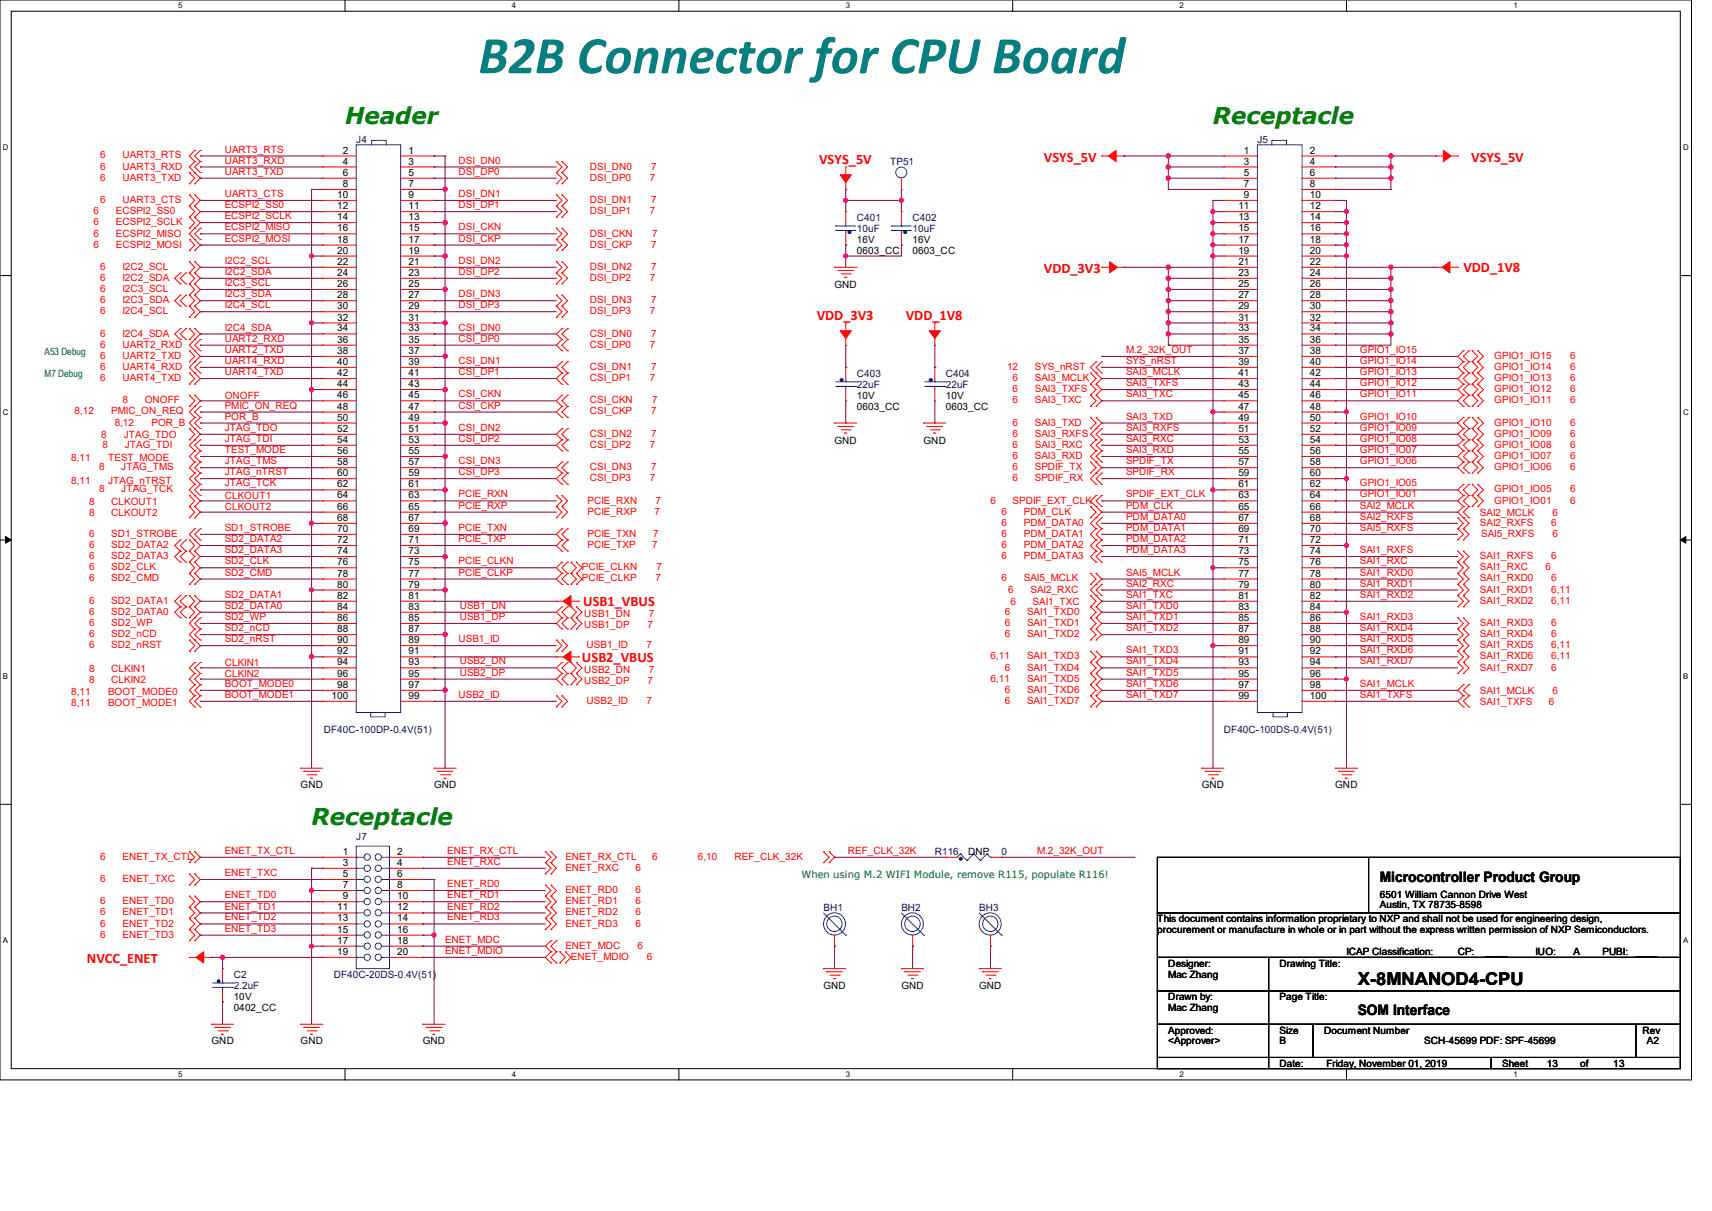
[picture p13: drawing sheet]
<svg xmlns="http://www.w3.org/2000/svg" width="297mm" height="210mm" viewBox="0 0 297 210" stroke-linecap="round" stroke-linejoin="round" font-family="sans-serif">
<defs><g id="words">
<text font-size="9.2" fill="#008080" x="83" y="12.7">B2B Connector for CPU Board</text>
<g font-size="4" fill="#008000">
<text x="59.9" y="21.4">Header</text>
<text x="210.4" y="21.4">Receptacle</text>
<text x="54.1" y="143">Receptacle</text>
</g>
<text font-size="3" x="235.5" y="170.8">X-8MNANOD4-CPU</text>
<g font-size="2.5" fill="#f00">
<text x="142.1" y="28.4">VSYS_5V</text>
<text x="181.1" y="28.1">VSYS_5V</text>
<text x="255.2" y="28.1">VSYS_5V</text>
<text x="181.1" y="47.4">VDD_3V3</text>
<text x="253.9" y="47.2">VDD_1V8</text>
<text x="141.7" y="55.5">VDD_3V3</text>
<text x="157.1" y="55.5">VDD_1V8</text>
<text x="101.2" y="105.1">USB1_VBUS</text>
<text x="101" y="114.7">USB2_VBUS</text>
<text x="15.1" y="167">NVCC_ENET</text>
</g>
<g font-size="2.5">
<text x="239.4" y="152.9">Microcontroller Product Group</text>
<text x="235.5" y="176.1">SOM Interface</text>
</g>
<g font-size="1.7" fill="#f00">
<text x="17.4" y="27.5">6</text>
<text x="17.4" y="29.4">6</text>
<text x="21.3" y="27.5">UART3_RTS</text>
<text x="21.3" y="29.4">UART3_RXD</text>
<text x="39" y="26.5">UART3_RTS</text>
<text x="39" y="28.4">UART3_RXD</text>
<text x="79.5" y="28.4">DSI_DN0</text>
<text x="102.3" y="29.4">DSI_DN0</text>
<text x="113" y="29.4">7</text>
<text x="17.4" y="35.2">6</text>
<text x="17.4" y="31.4">6</text>
<text x="21.3" y="35.2">UART3_CTS</text>
<text x="21.3" y="31.4">UART3_TXD</text>
<text x="39" y="34.2">UART3_CTS</text>
<text x="39" y="30.3">UART3_TXD</text>
<text x="79.5" y="30.3">DSI_DP0</text>
<text x="79.5" y="34.2">DSI_DN1</text>
<text x="102.3" y="31.4">DSI_DP0</text>
<text x="102.3" y="35.2">DSI_DN1</text>
<text x="112.7" y="31.4">7</text>
<text x="113" y="35.2">7</text>
<text x="16.2" y="41">6</text>
<text x="16.2" y="37.1">6</text>
<text x="16.2" y="39.1">6</text>
<text x="20.1" y="41">ECSPI2_MISO</text>
<text x="20.1" y="37.1">ECSPI2_SS0</text>
<text x="20.1" y="39.1">ECSPI2_SCLK</text>
<text x="39" y="40">ECSPI2_MISO</text>
<text x="39" y="38">ECSPI2_SCLK</text>
<text x="39" y="36.1">ECSPI2_SS0</text>
<text x="39" y="41.9">ECSPI2_MOSI</text>
<text x="79.5" y="41.9">DSI_CKP</text>
<text x="79.5" y="40">DSI_CKN</text>
<text x="79.5" y="36.1">DSI_DP1</text>
<text x="102.3" y="37.1">DSI_DP1</text>
<text x="102.3" y="41">DSI_CKN</text>
<text x="112.7" y="37.1">7</text>
<text x="113.2" y="41">7</text>
<text x="16.2" y="42.9">6</text>
<text x="17.4" y="46.8">6</text>
<text x="20.1" y="42.9">ECSPI2_MOSI</text>
<text x="21.3" y="46.8">I2C2_SCL</text>
<text x="39" y="45.8">I2C2_SCL</text>
<text x="39" y="47.7">I2C2_SDA</text>
<text x="79.5" y="45.8">DSI_DN2</text>
<text x="79.5" y="47.7">DSI_DP2</text>
<text x="102.3" y="46.8">DSI_DN2</text>
<text x="102.3" y="42.9">DSI_CKP</text>
<text x="113" y="46.8">7</text>
<text x="113" y="42.9">7</text>
<text x="17.4" y="48.7">6</text>
<text x="17.4" y="50.7">6</text>
<text x="17.4" y="52.6">6</text>
<text x="21.3" y="48.7">I2C2_SDA</text>
<text x="21.3" y="50.7">I2C3_SCL</text>
<text x="21.3" y="52.6">I2C3_SDA</text>
<text x="39" y="49.6">I2C3_SCL</text>
<text x="39" y="51.6">I2C3_SDA</text>
<text x="39" y="53.5">I2C4_SCL</text>
<text x="79.5" y="51.6">DSI_DN3</text>
<text x="79.5" y="53.5">DSI_DP3</text>
<text x="102.3" y="48.7">DSI_DP2</text>
<text x="102.3" y="52.6">DSI_DN3</text>
<text x="112.7" y="48.7">7</text>
<text x="113" y="52.6">7</text>
<text x="17.4" y="54.5">6</text>
<text x="17.4" y="58.4">6</text>
<text x="21.3" y="54.5">I2C4_SCL</text>
<text x="21.3" y="58.4">I2C4_SDA</text>
<text x="39" y="57.3">I2C4_SDA</text>
<text x="39" y="59.3">UART2_RXD</text>
<text x="79.5" y="57.3">CSI_DN0</text>
<text x="79.5" y="59.3">CSI_DP0</text>
<text x="102.3" y="54.5">DSI_DP3</text>
<text x="102.3" y="58.4">CSI_DN0</text>
<text x="112.7" y="54.5">7</text>
<text x="113" y="58.4">7</text>
<text x="17.4" y="60.3">6</text>
<text x="17.4" y="62.2">6</text>
<text x="17.4" y="64.2">6</text>
<text x="21.3" y="60.3">UART2_RXD</text>
<text x="21.3" y="62.2">UART2_TXD</text>
<text x="21.3" y="64.2">UART4_RXD</text>
<text x="39" y="61.2">UART2_TXD</text>
<text x="39" y="63.1">UART4_RXD</text>
<text x="39" y="65.1">UART4_TXD</text>
<text x="79.5" y="63.1">CSI_DN1</text>
<text x="79.5" y="65.1">CSI_DP1</text>
<text x="102.3" y="60.3">CSI_DP0</text>
<text x="102.3" y="64.2">CSI_DN1</text>
<text x="112.7" y="60.3">7</text>
<text x="113" y="64.2">7</text>
<text x="174.7" y="64.2">12</text>
<text x="179.5" y="64.2">SYS_nRST</text>
<text x="195.4" y="61.2">M.2_32K_OUT</text>
<text x="195.4" y="63.1">SYS_nRST</text>
<text x="195.4" y="65.1">SAI3_MCLK</text>
<text x="235.9" y="65.1">GPIO1_IO13</text>
<text x="235.9" y="61.2">GPIO1_IO15</text>
<text x="235.9" y="63.1">GPIO1_IO14</text>
<text x="259.2" y="64.2">GPIO1_IO14</text>
<text x="259.2" y="62.2">GPIO1_IO15</text>
<text x="272.4" y="64.2">6</text>
<text x="272.4" y="62.2">6</text>
<text x="13" y="71.9">8,12</text>
<text x="17.4" y="66.1">6</text>
<text x="19.3" y="71.9">PMIC_ON_REQ</text>
<text x="21.3" y="66.1">UART4_TXD</text>
<text x="21.3" y="70">8</text>
<text x="25.1" y="70">ONOFF</text>
<text x="39" y="69.1">ONOFF</text>
<text x="39" y="70.9">PMIC_ON_REQ</text>
<text x="79.5" y="70.9">CSI_CKP</text>
<text x="79.5" y="68.9">CSI_CKN</text>
<text x="102.3" y="71.9">CSI_CKP</text>
<text x="102.3" y="70">CSI_CKN</text>
<text x="102.3" y="66.1">CSI_DP1</text>
<text x="112.7" y="66.1">7</text>
<text x="113" y="71.9">7</text>
<text x="113.2" y="70">7</text>
<text x="175.7" y="68">6</text>
<text x="175.7" y="70">6</text>
<text x="175.7" y="66.1">6</text>
<text x="179.5" y="68">SAI3_TXFS</text>
<text x="179.5" y="70">SAI3_TXC</text>
<text x="179.5" y="66.1">SAI3_MCLK</text>
<text x="195.4" y="67">SAI3_TXFS</text>
<text x="195.4" y="68.9">SAI3_TXC</text>
<text x="235.9" y="68.9">GPIO1_IO11</text>
<text x="235.9" y="67">GPIO1_IO12</text>
<text x="259.2" y="70">GPIO1_IO11</text>
<text x="259.2" y="68">GPIO1_IO12</text>
<text x="259.2" y="66.1">GPIO1_IO13</text>
<text x="272.4" y="70">6</text>
<text x="272.4" y="68">6</text>
<text x="272.4" y="66.1">6</text>
<text x="17.6" y="75.9">8</text>
<text x="17.8" y="77.7">8</text>
<text x="19.9" y="73.8">8,12</text>
<text x="21.5" y="75.9">JTAG_TDO</text>
<text x="21.6" y="77.7">JTAG_TDI</text>
<text x="26.3" y="73.8">POR_B</text>
<text x="39" y="74.7">JTAG_TDO</text>
<text x="39" y="72.8">POR_B</text>
<text x="39" y="76.6">JTAG_TDI</text>
<text x="79.5" y="74.7">CSI_DN2</text>
<text x="79.5" y="76.6">CSI_DP2</text>
<text x="102.3" y="77.7">CSI_DP2</text>
<text x="102.3" y="75.7">CSI_DN2</text>
<text x="112.7" y="77.7">7</text>
<text x="113" y="75.7">7</text>
<text x="175.7" y="77.7">6</text>
<text x="175.7" y="75.7">6</text>
<text x="175.7" y="73.8">6</text>
<text x="179.5" y="77.7">SAI3_RXC</text>
<text x="179.5" y="75.7">SAI3_RXFS</text>
<text x="179.5" y="73.8">SAI3_TXD</text>
<text x="195.4" y="76.6">SAI3_RXC</text>
<text x="195.4" y="72.8">SAI3_TXD</text>
<text x="195.4" y="74.7">SAI3_RXFS</text>
<text x="235.9" y="76.6">GPIO1_IO08</text>
<text x="235.9" y="74.7">GPIO1_IO09</text>
<text x="235.9" y="72.8">GPIO1_IO10</text>
<text x="259.2" y="77.7">GPIO1_IO08</text>
<text x="259.2" y="75.7">GPIO1_IO09</text>
<text x="259.2" y="73.8">GPIO1_IO10</text>
<text x="272.4" y="77.7">6</text>
<text x="272.4" y="75.7">6</text>
<text x="272.4" y="73.8">6</text>
<text x="12.4" y="80">8,11</text>
<text x="12.4" y="83.9">8,11</text>
<text x="17.2" y="81.5">8</text>
<text x="18.8" y="80">TEST_MODE</text>
<text x="18.8" y="83.9">JTAG_nTRST</text>
<text x="21" y="81.5">JTAG_TMS</text>
<text x="39" y="82.4">JTAG_nTRST</text>
<text x="39" y="80.5">JTAG_TMS</text>
<text x="39" y="78.6">TEST_MODE</text>
<text x="79.5" y="80.5">CSI_DN3</text>
<text x="79.5" y="82.4">CSI_DP3</text>
<text x="102.3" y="83.5">CSI_DP3</text>
<text x="102.3" y="81.5">CSI_DN3</text>
<text x="112.7" y="83.5">7</text>
<text x="113" y="81.5">7</text>
<text x="175.7" y="81.5">6</text>
<text x="175.7" y="79.6">6</text>
<text x="175.7" y="83.5">6</text>
<text x="179.5" y="81.5">SPDIF_TX</text>
<text x="179.5" y="79.6">SAI3_RXD</text>
<text x="179.5" y="83.5">SPDIF_RX</text>
<text x="195.4" y="78.6">SAI3_RXD</text>
<text x="195.4" y="80.5">SPDIF_TX</text>
<text x="195.4" y="82.4">SPDIF_RX</text>
<text x="235.9" y="78.6">GPIO1_IO07</text>
<text x="235.9" y="80.5">GPIO1_IO06</text>
<text x="259.2" y="81.5">GPIO1_IO06</text>
<text x="259.2" y="79.6">GPIO1_IO07</text>
<text x="272.4" y="81.5">6</text>
<text x="272.4" y="79.6">6</text>
<text x="15.5" y="87.5">8</text>
<text x="15.5" y="89.4">8</text>
<text x="17.2" y="85.4">8</text>
<text x="19.3" y="87.5">CLKOUT1</text>
<text x="19.3" y="89.4">CLKOUT2</text>
<text x="21" y="85.4">JTAG_TCK</text>
<text x="39" y="84.4">JTAG_TCK</text>
<text x="39" y="86.5">CLKOUT1</text>
<text x="39" y="88.4">CLKOUT2</text>
<text x="79.5" y="86.3">PCIE_RXN</text>
<text x="79.5" y="88.2">PCIE_RXP</text>
<text x="101.9" y="87.3">PCIE_RXN</text>
<text x="101.9" y="89.3">PCIE_RXP</text>
<text x="113.5" y="89.3">7</text>
<text x="113.7" y="87.3">7</text>
<text x="171.8" y="87.3">6</text>
<text x="173.7" y="89.3">6</text>
<text x="175.7" y="87.3">SPDIF_EXT_CLK</text>
<text x="177.6" y="89.3">PDM_CLK</text>
<text x="195.4" y="86.3">SPDIF_EXT_CLK</text>
<text x="195.4" y="88.2">PDM_CLK</text>
<text x="235.9" y="84.4">GPIO1_IO05</text>
<text x="235.9" y="86.3">GPIO1_IO01</text>
<text x="235.9" y="88.2">SAI2_MCLK</text>
<text x="256.7" y="89.4">SAI2_MCLK</text>
<text x="259.2" y="87.3">GPIO1_IO01</text>
<text x="259.2" y="85.4">GPIO1_IO05</text>
<text x="269.3" y="89.4">6</text>
<text x="272.4" y="87.3">6</text>
<text x="272.4" y="85.4">6</text>
<text x="15.5" y="93.1">6</text>
<text x="15.5" y="95">6</text>
<text x="19.3" y="93.1">SD1_STROBE</text>
<text x="19.3" y="95">SD2_DATA2</text>
<text x="39" y="92.1">SD1_STROBE</text>
<text x="39" y="94">SD2_DATA2</text>
<text x="39" y="95.9">SD2_DATA3</text>
<text x="79.5" y="92.1">PCIE_TXN</text>
<text x="79.5" y="94">PCIE_TXP</text>
<text x="101.9" y="93.1">PCIE_TXN</text>
<text x="101.9" y="95">PCIE_TXP</text>
<text x="113.2" y="95">7</text>
<text x="113.3" y="93.1">7</text>
<text x="173.7" y="91.2">6</text>
<text x="173.7" y="93.1">6</text>
<text x="173.7" y="95">6</text>
<text x="177.6" y="91.2">PDM_DATA0</text>
<text x="177.6" y="93.1">PDM_DATA1</text>
<text x="177.6" y="95">PDM_DATA2</text>
<text x="195.4" y="90.2">PDM_DATA0</text>
<text x="195.4" y="92.1">PDM_DATA1</text>
<text x="195.4" y="94">PDM_DATA2</text>
<text x="195.4" y="95.9">PDM_DATA3</text>
<text x="235.9" y="90.2">SAI2_RXFS</text>
<text x="235.9" y="92.1">SAI5_RXFS</text>
<text x="235.9" y="95.9">SAI1_RXFS</text>
<text x="256.7" y="91.2">SAI2_RXFS</text>
<text x="257" y="93.1">SAI5_RXFS</text>
<text x="269.1" y="91.2">6</text>
<text x="269.3" y="93.1">6</text>
<text x="15.5" y="98.9">6</text>
<text x="15.5" y="97">6</text>
<text x="15.5" y="100.8">6</text>
<text x="19.3" y="98.9">SD2_CLK</text>
<text x="19.3" y="97">SD2_DATA3</text>
<text x="19.3" y="100.8">SD2_CMD</text>
<text x="39" y="97.9">SD2_CLK</text>
<text x="39" y="99.8">SD2_CMD</text>
<text x="79.5" y="97.9">PCIE_CLKN</text>
<text x="79.5" y="99.8">PCIE_CLKP</text>
<text x="101" y="98.9">PCIE_CLKN</text>
<text x="101" y="100.8">PCIE_CLKP</text>
<text x="113.7" y="100.8">7</text>
<text x="113.9" y="98.9">7</text>
<text x="173.7" y="97">6</text>
<text x="173.7" y="100.8">6</text>
<text x="177.6" y="97">PDM_DATA3</text>
<text x="177.6" y="100.8">SAI5_MCLK</text>
<text x="195.4" y="99.8">SAI5_MCLK</text>
<text x="195.4" y="101.7">SAI2_RXC</text>
<text x="235.9" y="97.9">SAI1_RXC</text>
<text x="235.9" y="99.8">SAI1_RXD0</text>
<text x="235.9" y="101.7">SAI1_RXD1</text>
<text x="256.7" y="97">SAI1_RXFS</text>
<text x="256.7" y="98.9">SAI1_RXC</text>
<text x="256.7" y="100.8">SAI1_RXD0</text>
<text x="268.1" y="98.9">6</text>
<text x="269.1" y="97">6</text>
<text x="269.1" y="100.8">6</text>
<text x="15.5" y="106.6">6</text>
<text x="15.5" y="104.7">6</text>
<text x="19.3" y="106.6">SD2_DATA0</text>
<text x="19.3" y="104.7">SD2_DATA1</text>
<text x="39" y="103.7">SD2_DATA1</text>
<text x="39" y="105.6">SD2_DATA0</text>
<text x="39" y="107.5">SD2_WP</text>
<text x="79.8" y="105.6">USB1_DN</text>
<text x="79.8" y="107.5">USB1_DP</text>
<text x="101.3" y="107">USB1_DN</text>
<text x="112.6" y="107">7</text>
<text x="174.3" y="106.6">6</text>
<text x="174.9" y="102.8">6</text>
<text x="175.3" y="104.9">6</text>
<text x="178.2" y="106.6">SAI1_TXD0</text>
<text x="178.8" y="102.8">SAI2_RXC</text>
<text x="179.1" y="104.9">SAI1_TXC</text>
<text x="195.4" y="103.7">SAI1_TXC</text>
<text x="195.4" y="105.6">SAI1_TXD0</text>
<text x="195.4" y="107.5">SAI1_TXD1</text>
<text x="235.9" y="103.7">SAI1_RXD2</text>
<text x="235.9" y="107.5">SAI1_RXD3</text>
<text x="256.7" y="102.8">SAI1_RXD1</text>
<text x="256.7" y="104.7">SAI1_RXD2</text>
<text x="269.1" y="102.8">6,11</text>
<text x="269.1" y="104.7">6,11</text>
<text x="15.5" y="110.5">6</text>
<text x="15.5" y="108.6">6</text>
<text x="15.5" y="112.4">6</text>
<text x="19.3" y="110.5">SD2_nCD</text>
<text x="19.3" y="108.6">SD2_WP</text>
<text x="19.3" y="112.4">SD2_nRST</text>
<text x="39" y="109.5">SD2_nCD</text>
<text x="39" y="111.4">SD2_nRST</text>
<text x="79.5" y="111.4">USB1_ID</text>
<text x="101.3" y="109">USB1_DP</text>
<text x="101.8" y="112.4">USB1_ID</text>
<text x="112.2" y="112.4">7</text>
<text x="112.4" y="109">7</text>
<text x="174.3" y="108.6">6</text>
<text x="174.3" y="110.5">6</text>
<text x="178.2" y="108.6">SAI1_TXD1</text>
<text x="178.2" y="110.5">SAI1_TXD2</text>
<text x="195.4" y="109.5">SAI1_TXD2</text>
<text x="195.4" y="113.3">SAI1_TXD3</text>
<text x="235.9" y="109.5">SAI1_RXD4</text>
<text x="235.9" y="111.4">SAI1_RXD5</text>
<text x="235.9" y="113.3">SAI1_RXD6</text>
<text x="256.7" y="108.6">SAI1_RXD3</text>
<text x="256.7" y="110.5">SAI1_RXD4</text>
<text x="256.7" y="112.4">SAI1_RXD5</text>
<text x="269.1" y="108.6">6</text>
<text x="269.1" y="110.5">6</text>
<text x="269.1" y="112.4">6,11</text>
<text x="15.5" y="116.5">8</text>
<text x="15.5" y="118.4">8</text>
<text x="19.3" y="116.5">CLKIN1</text>
<text x="19.3" y="118.4">CLKIN2</text>
<text x="39" y="115.4">CLKIN1</text>
<text x="39" y="117.4">CLKIN2</text>
<text x="39" y="119.1">BOOT_MODE0</text>
<text x="79.8" y="115.2">USB2_DN</text>
<text x="79.8" y="117.2">USB2_DP</text>
<text x="101.3" y="116.7">USB2_DN</text>
<text x="101.3" y="118.6">USB2_DP</text>
<text x="112.4" y="118.6">7</text>
<text x="112.6" y="116.7">7</text>
<text x="171.8" y="114.3">6,11</text>
<text x="171.8" y="118.2">6,11</text>
<text x="174.3" y="116.3">6</text>
<text x="178.2" y="114.3">SAI1_TXD3</text>
<text x="178.2" y="116.3">SAI1_TXD4</text>
<text x="178.2" y="118.2">SAI1_TXD5</text>
<text x="195.4" y="115.2">SAI1_TXD4</text>
<text x="195.4" y="117.2">SAI1_TXD5</text>
<text x="195.4" y="119.1">SAI1_TXD6</text>
<text x="235.9" y="115.2">SAI1_RXD7</text>
<text x="235.9" y="119.1">SAI1_MCLK</text>
<text x="256.7" y="114.3">SAI1_RXD6</text>
<text x="256.7" y="116.3">SAI1_RXD7</text>
<text x="269.1" y="114.3">6,11</text>
<text x="269.1" y="116.3">6</text>
<text x="12.4" y="120.5">8,11</text>
<text x="12.4" y="122.5">8,11</text>
<text x="18.8" y="120.5">BOOT_MODE0</text>
<text x="18.8" y="122.5">BOOT_MODE1</text>
<text x="39" y="121">BOOT_MODE1</text>
<text x="79.5" y="121">USB2_ID</text>
<text x="101.8" y="122.1">USB2_ID</text>
<text x="112.2" y="122.1">7</text>
<text x="174.3" y="120.1">6</text>
<text x="174.3" y="122.1">6</text>
<text x="178.2" y="120.1">SAI1_TXD6</text>
<text x="178.2" y="122.1">SAI1_TXD7</text>
<text x="195.4" y="121">SAI1_TXD7</text>
<text x="235.9" y="121">SAI1_TXFS</text>
<text x="256.7" y="120.4">SAI1_MCLK</text>
<text x="256.7" y="122.3">SAI1_TXFS</text>
<text x="268.7" y="122.3">6</text>
<text x="269.3" y="120.4">6</text>
<text x="17.4" y="149.1">6</text>
<text x="21.3" y="149.1">ENET_TX_CTL</text>
<text x="39" y="148.1">ENET_TX_CTL</text>
<text x="77.6" y="150">ENET_RXC</text>
<text x="77.6" y="148.1">ENET_RX_CTL</text>
<text x="98.1" y="149.1">ENET_RX_CTL</text>
<text x="113.2" y="149.1">6</text>
<text x="121.1" y="149.1">6,10</text>
<text x="127.4" y="149.1">REF_CLK_32K</text>
<text x="147.1" y="148.1">REF_CLK_32K</text>
<text x="179.9" y="148.1">M.2_32K_OUT</text>
<text x="17.4" y="152.9">6</text>
<text x="21.3" y="152.9">ENET_TXC</text>
<text x="39" y="151.9">ENET_TXC</text>
<text x="39" y="155.8">ENET_TD0</text>
<text x="77.6" y="153.8">ENET_RD0</text>
<text x="77.6" y="155.8">ENET_RD1</text>
<text x="98.1" y="151">ENET_RXC</text>
<text x="98.1" y="154.9">ENET_RD0</text>
<text x="110.2" y="151">6</text>
<text x="110.2" y="154.9">6</text>
<text x="17.4" y="156.8">6</text>
<text x="17.4" y="160.7">6</text>
<text x="17.4" y="158.7">6</text>
<text x="21.3" y="156.8">ENET_TD0</text>
<text x="21.3" y="160.7">ENET_TD2</text>
<text x="21.3" y="158.7">ENET_TD1</text>
<text x="39" y="159.6">ENET_TD2</text>
<text x="39" y="157.7">ENET_TD1</text>
<text x="39" y="161.6">ENET_TD3</text>
<text x="77.6" y="157.7">ENET_RD2</text>
<text x="77.6" y="159.6">ENET_RD3</text>
<text x="98.1" y="158.7">ENET_RD2</text>
<text x="98.1" y="156.8">ENET_RD1</text>
<text x="98.1" y="160.7">ENET_RD3</text>
<text x="110.2" y="158.7">6</text>
<text x="110.2" y="156.8">6</text>
<text x="110.2" y="160.7">6</text>
<text x="17.4" y="162.6">6</text>
<text x="21.3" y="162.6">ENET_TD3</text>
<text x="77.2" y="165.4">ENET_MDIO</text>
<text x="77.2" y="163.5">ENET_MDC</text>
<text x="98.1" y="164.5">ENET_MDC</text>
<text x="99.1" y="166.5">ENET_MDIO</text>
<text x="110.6" y="164.5">6</text>
<text x="112.2" y="166.5">6</text>
</g>
<g font-size="1.7">
<text x="59.5" y="26.6">2</text>
<text x="59.5" y="28.5">4</text>
<text x="70.9" y="26.6">1</text>
<text x="70.9" y="28.5">3</text>
<text x="215.8" y="26.6">1</text>
<text x="215.8" y="28.5">3</text>
<text x="227.2" y="26.6">2</text>
<text x="227.2" y="28.5">4</text>
<text x="58.5" y="34.3">10</text>
<text x="59.5" y="30.5">6</text>
<text x="59.5" y="32.4">8</text>
<text x="70.9" y="30.5">5</text>
<text x="70.9" y="32.4">7</text>
<text x="70.9" y="34.3">9</text>
<text x="215.8" y="30.5">5</text>
<text x="215.8" y="32.4">7</text>
<text x="215.8" y="34.3">9</text>
<text x="227.2" y="30.5">6</text>
<text x="227.2" y="32.4">8</text>
<text x="227.2" y="34.3">10</text>
<text x="58.5" y="36.3">12</text>
<text x="58.5" y="38.2">14</text>
<text x="58.5" y="40.1">16</text>
<text x="70.9" y="36.3">11</text>
<text x="70.9" y="38.2">13</text>
<text x="70.9" y="40.1">15</text>
<text x="214.8" y="36.3">11</text>
<text x="214.8" y="38.2">13</text>
<text x="214.8" y="40.1">15</text>
<text x="227.2" y="36.3">12</text>
<text x="227.2" y="38.2">14</text>
<text x="227.2" y="40.1">16</text>
<text x="58.5" y="42.1">18</text>
<text x="58.5" y="44">20</text>
<text x="58.5" y="45.9">22</text>
<text x="58.5" y="47.8">24</text>
<text x="70.9" y="42.1">17</text>
<text x="70.9" y="44">19</text>
<text x="70.9" y="45.9">21</text>
<text x="70.9" y="47.8">23</text>
<text x="148.7" y="44.1">0603_CC</text>
<text x="148.7" y="42.2">16V</text>
<text x="158.3" y="44.1">0603_CC</text>
<text x="158.3" y="42.2">16V</text>
<text x="214.8" y="42.1">17</text>
<text x="214.8" y="44">19</text>
<text x="214.8" y="45.9">21</text>
<text x="214.8" y="47.8">23</text>
<text x="227.2" y="42.1">18</text>
<text x="227.2" y="44">20</text>
<text x="227.2" y="45.9">22</text>
<text x="227.2" y="47.8">24</text>
<text x="58.5" y="49.8">26</text>
<text x="58.5" y="51.7">28</text>
<text x="58.5" y="53.6">30</text>
<text x="70.9" y="49.8">25</text>
<text x="70.9" y="51.7">27</text>
<text x="70.9" y="53.6">29</text>
<text x="144.8" y="49.9">GND</text>
<text x="214.8" y="49.8">25</text>
<text x="214.8" y="51.7">27</text>
<text x="214.8" y="53.6">29</text>
<text x="227.2" y="49.8">26</text>
<text x="227.2" y="51.7">28</text>
<text x="227.2" y="53.6">30</text>
<text x="58.5" y="55.6">32</text>
<text x="58.5" y="57.5">34</text>
<text x="58.5" y="59.4">36</text>
<text x="70.9" y="55.6">31</text>
<text x="70.9" y="57.5">33</text>
<text x="70.9" y="59.4">35</text>
<text x="214.8" y="55.6">31</text>
<text x="214.8" y="57.5">33</text>
<text x="214.8" y="59.4">35</text>
<text x="227.2" y="55.6">32</text>
<text x="227.2" y="57.5">34</text>
<text x="227.2" y="59.4">36</text>
<text x="58.5" y="61.4">38</text>
<text x="58.5" y="63.3">40</text>
<text x="58.5" y="65.2">42</text>
<text x="70.9" y="61.4">37</text>
<text x="70.9" y="63.3">39</text>
<text x="70.9" y="65.2">41</text>
<text x="214.8" y="61.4">37</text>
<text x="214.8" y="63.3">39</text>
<text x="214.8" y="65.2">41</text>
<text x="227.2" y="61.4">38</text>
<text x="227.2" y="63.3">40</text>
<text x="227.2" y="65.2">42</text>
<text x="58.5" y="67.1">44</text>
<text x="58.5" y="69.1">46</text>
<text x="58.5" y="71">48</text>
<text x="70.9" y="67.1">43</text>
<text x="70.9" y="69.1">45</text>
<text x="70.9" y="71">47</text>
<text x="148.7" y="69.2">10V</text>
<text x="148.7" y="71.1">0603_CC</text>
<text x="164.1" y="69.2">10V</text>
<text x="164.1" y="71.1">0603_CC</text>
<text x="214.8" y="67.1">43</text>
<text x="214.8" y="69.1">45</text>
<text x="214.8" y="71">47</text>
<text x="227.2" y="67.1">44</text>
<text x="227.2" y="69.1">46</text>
<text x="227.2" y="71">48</text>
<text x="58.5" y="72.9">50</text>
<text x="58.5" y="74.9">52</text>
<text x="58.5" y="76.8">54</text>
<text x="70.9" y="72.9">49</text>
<text x="70.9" y="74.9">51</text>
<text x="70.9" y="76.8">53</text>
<text x="144.8" y="76.9">GND</text>
<text x="160.2" y="76.9">GND</text>
<text x="214.8" y="72.9">49</text>
<text x="214.8" y="74.9">51</text>
<text x="214.8" y="76.8">53</text>
<text x="227.2" y="72.9">50</text>
<text x="227.2" y="74.9">52</text>
<text x="227.2" y="76.8">54</text>
<text x="58.5" y="78.7">56</text>
<text x="58.5" y="80.7">58</text>
<text x="58.5" y="82.6">60</text>
<text x="70.9" y="78.7">55</text>
<text x="70.9" y="80.7">57</text>
<text x="70.9" y="82.6">59</text>
<text x="214.8" y="78.7">55</text>
<text x="214.8" y="80.7">57</text>
<text x="214.8" y="82.6">59</text>
<text x="227.2" y="78.7">56</text>
<text x="227.2" y="80.7">58</text>
<text x="227.2" y="82.6">60</text>
<text x="58.5" y="84.5">62</text>
<text x="58.5" y="86.4">64</text>
<text x="58.5" y="88.4">66</text>
<text x="70.9" y="84.5">61</text>
<text x="70.9" y="86.4">63</text>
<text x="70.9" y="88.4">65</text>
<text x="214.8" y="84.5">61</text>
<text x="214.8" y="86.4">63</text>
<text x="214.8" y="88.4">65</text>
<text x="227.2" y="84.5">62</text>
<text x="227.2" y="86.4">64</text>
<text x="227.2" y="88.4">66</text>
<text x="58.5" y="90.3">68</text>
<text x="58.5" y="92.2">70</text>
<text x="58.5" y="94.2">72</text>
<text x="70.9" y="90.3">67</text>
<text x="70.9" y="92.2">69</text>
<text x="70.9" y="94.2">71</text>
<text x="214.8" y="90.3">67</text>
<text x="214.8" y="92.2">69</text>
<text x="214.8" y="94.2">71</text>
<text x="227.2" y="90.3">68</text>
<text x="227.2" y="92.2">70</text>
<text x="227.2" y="94.2">72</text>
<text x="58.5" y="96.1">74</text>
<text x="58.5" y="98">76</text>
<text x="58.5" y="100">78</text>
<text x="58.5" y="101.9">80</text>
<text x="70.9" y="96.1">73</text>
<text x="70.9" y="98">75</text>
<text x="70.9" y="100">77</text>
<text x="70.9" y="101.9">79</text>
<text x="214.8" y="96.1">73</text>
<text x="214.8" y="98">75</text>
<text x="214.8" y="100">77</text>
<text x="214.8" y="101.9">79</text>
<text x="227.2" y="96.1">74</text>
<text x="227.2" y="98">76</text>
<text x="227.2" y="100">78</text>
<text x="227.2" y="101.9">80</text>
<text x="58.5" y="103.8">82</text>
<text x="58.5" y="105.7">84</text>
<text x="58.5" y="107.7">86</text>
<text x="70.9" y="103.8">81</text>
<text x="70.9" y="105.7">83</text>
<text x="70.9" y="107.7">85</text>
<text x="214.8" y="103.8">81</text>
<text x="214.8" y="105.7">83</text>
<text x="214.8" y="107.7">85</text>
<text x="227.2" y="103.8">82</text>
<text x="227.2" y="105.7">84</text>
<text x="227.2" y="107.7">86</text>
<text x="58.5" y="109.6">88</text>
<text x="58.5" y="111.5">90</text>
<text x="58.5" y="113.5">92</text>
<text x="70.9" y="109.6">87</text>
<text x="70.9" y="111.5">89</text>
<text x="70.9" y="113.5">91</text>
<text x="214.8" y="109.6">87</text>
<text x="214.8" y="111.5">89</text>
<text x="214.8" y="113.5">91</text>
<text x="227.2" y="109.6">88</text>
<text x="227.2" y="111.5">90</text>
<text x="227.2" y="113.5">92</text>
<text x="58.5" y="115.4">94</text>
<text x="58.5" y="117.3">96</text>
<text x="58.5" y="119.3">98</text>
<text x="70.9" y="115.4">93</text>
<text x="70.9" y="117.3">95</text>
<text x="70.9" y="119.3">97</text>
<text x="214.8" y="115.4">93</text>
<text x="214.8" y="117.3">95</text>
<text x="214.8" y="119.3">97</text>
<text x="227.2" y="115.4">94</text>
<text x="227.2" y="117.3">96</text>
<text x="227.2" y="119.3">98</text>
<text x="57.5" y="121.2">100</text>
<text x="70.9" y="121.2">99</text>
<text x="214.8" y="121.2">99</text>
<text x="227.2" y="121.2">100</text>
<text x="52.2" y="136.7">GND</text>
<text x="75.3" y="136.7">GND</text>
<text x="208.5" y="136.7">GND</text>
<text x="231.6" y="136.7">GND</text>
<text x="59.5" y="148.2">1</text>
<text x="68.9" y="148.2">2</text>
<text x="168" y="148.3">DNP</text>
<text x="59.5" y="150.2">3</text>
<text x="59.5" y="152.1">5</text>
<text x="59.5" y="154">7</text>
<text x="59.5" y="156">9</text>
<text x="68.9" y="150.2">4</text>
<text x="68.9" y="152.1">6</text>
<text x="68.9" y="154">8</text>
<text x="68.9" y="156">10</text>
<text x="239.4" y="155.7">6501 William Cannon Drive West</text>
<text x="58.5" y="157.9">11</text>
<text x="58.5" y="159.8">13</text>
<text x="58.5" y="161.8">15</text>
<text x="68.9" y="157.9">12</text>
<text x="68.9" y="159.8">14</text>
<text x="68.9" y="161.8">16</text>
<text x="200.8" y="159.9">This document contains information proprietary to NXP and shall not be used for engineering design,</text>
<text x="200.8" y="161.8">procurement or manufacture in whole or in part without the express written permission of NXP Semiconductors.</text>
<text x="239.4" y="157.4">Austin, TX 78735-8598</text>
<text x="58.5" y="163.7">17</text>
<text x="58.5" y="165.6">19</text>
<text x="68.9" y="163.7">18</text>
<text x="68.9" y="165.6">20</text>
<text x="202.7" y="167.6">Designer:</text>
<text x="222" y="167.6">Drawing Title:</text>
<text x="233.6" y="165.7">ICAP Classification:</text>
<text x="252.9" y="165.7">CP:</text>
<text x="257.7" y="165.7">____</text>
<text x="266.4" y="165.7">IUO:</text>
<text x="273" y="165.7">A</text>
<text x="278" y="165.7">PUBI:</text>
<text x="283.8" y="165.7">____</text>
<text x="40.6" y="173.4">10V</text>
<text x="142.9" y="171.5">GND</text>
<text x="156.4" y="171.5">GND</text>
<text x="169.9" y="171.5">GND</text>
<text x="202.7" y="173.4">Drawn by:</text>
<text x="202.7" y="169.6">Mac Zhang</text>
<text x="222" y="173.4">Page Title:</text>
<text x="40.6" y="175.3">0402_CC</text>
<text x="202.7" y="179.2">Approved:</text>
<text x="202.7" y="175.3">Mac Zhang</text>
<text x="222" y="179.2">Size</text>
<text x="229.7" y="179.2">Document Number</text>
<text x="284.9" y="179.2">Rev</text>
<text x="36.7" y="181.1">GND</text>
<text x="52.2" y="181.1">GND</text>
<text x="73.4" y="181.1">GND</text>
<text x="202.7" y="181.1">&lt;Approver&gt;</text>
<text x="222" y="185">Date:</text>
<text x="222" y="181.1">B</text>
<text x="230.1" y="185">Friday, November 01, 2019</text>
<text x="247.1" y="181.1">SCH-45699 PDF: SPF-45699</text>
<text x="260.6" y="185">Sheet</text>
<text x="268.3" y="185">13</text>
<text x="274.1" y="185">of</text>
<text x="279.9" y="185">13</text>
<text x="285.7" y="181.1">A2</text>
</g>
<g font-size="1.7" fill="#000080">
<text x="61.8" y="24.8">J4</text>
<text x="154.4" y="28.7">TP51</text>
<text x="218.1" y="24.8">J5</text>
<text x="148.7" y="38.3">C401</text>
<text x="148.7" y="40.2">10uF</text>
<text x="158.3" y="38.3">C402</text>
<text x="158.3" y="40.2">10uF</text>
<text x="148.7" y="65.3">C403</text>
<text x="164.1" y="65.3">C404</text>
<text x="148.7" y="67.3">22uF</text>
<text x="164.1" y="67.3">22uF</text>
<text x="56.2" y="127.1">DF40C-100DP-0.4V(51)</text>
<text x="212.3" y="127.1">DF40C-100DS-0.4V(51)</text>
<text x="61.8" y="145.6">J7</text>
<text x="162.2" y="148.3">R116</text>
<text x="173.7" y="148.3">0</text>
<text x="142.9" y="158">BH1</text>
<text x="156.4" y="158">BH2</text>
<text x="169.9" y="158">BH3</text>
<text x="40.6" y="169.6">C2</text>
<text x="40.6" y="171.5">2.2uF</text>
<text x="57.9" y="169.6">DF40C-20DS-0.4V(51)</text>
</g>
<g font-size="1.7" fill="#008000">
<text x="7.7" y="61.5">A53 Debug</text>
<text x="7.7" y="65.4">M7 Debug</text>
<text x="139" y="152.3">When using M.2 WIFI Module, remove R115, populate R116!</text>
</g>
<g font-size="1.4">
<text x="30.9" y="1.4">5</text>
<text x="88.8" y="1.4">4</text>
<text x="146.7" y="1.4">3</text>
<text x="204.6" y="1.4">2</text>
<text x="262.6" y="1.4">1</text>
<text x=".5" y="26.1">D</text>
<text x="292" y="26.1">D</text>
<text x=".5" y="71.9">C</text>
<text x="292" y="71.9">C</text>
<text x=".5" y="117.8">B</text>
<text x="292" y="117.8">B</text>
<text x=".5" y="163.6">A</text>
<text x="292" y="163.6">A</text>
<text x="30.9" y="186.8">5</text>
<text x="88.8" y="186.8">4</text>
<text x="146.7" y="186.8">3</text>
<text x="204.6" y="186.8">2</text>
<text x="262.6" y="186.8">1</text>
</g>
</g></defs>
<path d="M0 0h293.5v187.3h-293.5zM1.9 1.9h289.6v183.4h-289.6z" fill="none" stroke="#000" stroke-width=".17"/>
<g fill="#fff">
<path d="M30.9 .2h.8v1.5h-.8z"/>
<path d="M30.9 185.5h.8v1.6h-.8z"/>
</g>
<path d="M59.9 0v1.9M59.9 185.3v2" fill="none" stroke="#000" stroke-width=".17"/>
<g fill="#fff">
<path d="M88.8 .2h.8v1.5h-.8z"/>
<path d="M88.8 185.5h.8v1.6h-.8z"/>
</g>
<path d="M117.8 0v1.9M117.8 185.3v2" fill="none" stroke="#000" stroke-width=".17"/>
<g fill="#fff">
<path d="M146.7 .2h.8v1.5h-.8z"/>
<path d="M146.7 185.5h.8v1.6h-.8z"/>
</g>
<path d="M175.7 0v1.9M175.7 185.3v2" fill="none" stroke="#000" stroke-width=".17"/>
<g fill="#fff">
<path d="M204.6 .2h.8v1.5h-.8z"/>
<path d="M204.6 185.5h.8v1.6h-.8z"/>
</g>
<path d="M233.6 0v1.9M233.6 185.3v2" fill="none" stroke="#000" stroke-width=".17"/>
<g fill="#fff">
<path d="M262.6 .2h.7v1.5h-.7z"/>
<path d="M262.6 185.5h.7v1.6h-.7z"/>
<path d="M.5 24.8h1v1.6h-1z"/>
<path d="M292 24.8h1v1.6h-1z"/>
<path d="M.5 70.7h1v1.5h-1z"/>
<path d="M292 70.7h1v1.5h-1z"/>
</g>
<path d="M0 47.8h1.9M291.5 47.8h2" fill="none" stroke="#000" stroke-width=".17"/>
<g fill="#fff">
<path d="M.5 116.5h.9v1.6h-.9z"/>
<path d="M292 116.5h.9v1.6h-.9z"/>
</g>
<path d="M0 93.6h1.9M291.5 93.6h2" fill="none" stroke="#000" stroke-width=".17"/>
<path d="M1 93l.9 .6-.9 .6zM291.5 93.6l1-.6v1.2z" fill="#000" stroke="#000" stroke-width=".17"/>
<g fill="#fff">
<path d="M.5 162.4h.9v1.5h-.9z"/>
<path d="M292 162.4h.9v1.5h-.9z"/>
</g>
<g fill="none" stroke="#000" stroke-width=".17">
<path d="M0 139.5h1.9M291.5 139.5h2M200.8 158.3h90.7v7.7h-90.7zM200.8 148.7h90.7v9.6h-90.7zM237.4 158.3h.1M237.4 148.7v9.6M200.8 166h19.3v5.8h-19.3zM200.8 171.8h19.3v5.8h-19.3zM200.8 177.6h19.3v5.8h-19.3zM220.1 166h71.4v5.8h-71.4zM220.1 171.8h71.4v5.8h-71.4zM220.1 177.6h7.7v5.8h-7.7z"/>
<path d="M227.8 177.6h56v5.8h-56zM283.8 177.6h7.7v5.8h-7.7zM200.8 183.4h19.3v1.9h-19.3zM220.1 183.4h38.6v1.9h-38.6zM258.7 183.4h32.8v1.9h-32.8z"/>
</g>
<g fill="none" stroke="#f00" stroke-width=".17">
<path d="M32.9 33.8h.1M32.9 35.7h.1M32.9 37.7h.1M32.9 39.6h.1M32.9 29.9h.1M32.9 31.9h.1M32.9 33.8l.9 1-.9 .9M32.9 35.7l.9 1-.9 1M32.9 37.7l.9 .9-.9 1M32.9 29.9l.9 1-.9 1M33.8 28h.1M33.8 26.1h.1"/>
<path d="M33.8 29.9h.1M33.8 35.7h.1M33.8 33.8h.1M33.8 39.6h.1M33.8 37.7h.1M33.8 31.9h.1M33.8 26.1l-.9 1 .9 .9M33.8 28l-.9 1 .9 .9M33.8 33.8l1 1-1 .9M33.8 39.6l-.9 1 .9 .9M33.8 35.7l1 1-1 1M33.8 37.7l1 .9-1 1"/>
<path d="M33.8 29.9l1 1-1 1M34.8 28h.1M34.8 26.1h.1M34.8 29.9h.1M34.8 39.6h.1M34.8 26.1l-1 1 1 .9M34.8 28l-1 1 1 .9M34.8 39.6l-1 1 1 .9M56 27.1h.1M56 29h.1M56 30.9h.1M56 32.9h.1"/>
<path d="M56 34.8h.1M56 36.7h.1M56 38.6h.1M56 27.1h5.8M56 29h5.8M56 30.9h5.8M56 32.9h5.8M56 34.8h5.8M56 36.7h5.8M56 38.6h5.8M69.5 27.1h5.8M69.5 29h5.8"/>
<path d="M69.5 30.9h5.8M69.5 32.9h5.8M69.5 34.8h5.8M69.5 36.7h5.8M69.5 38.6h5.8M75.3 27.1h.1M75.3 29h.1M75.3 30.9h.1M75.3 32.9h.1M75.3 34.8h.1M75.3 36.7h.1M75.3 38.6h.1"/>
<path d="M96.5 28h.1M96.5 29.9h.1M96.5 31.9h.1M96.5 35.7h.1M96.5 37.7h.1M96.5 33.8h.1M96.5 39.6h.1M96.5 28l1 1-1 .9M96.5 29.9l1 1-1 1M96.5 35.7l1 1-1 1M96.5 33.8l1 1-1 .9M96.5 39.6l1 1-1 .9"/>
<path d="M97.5 28h.1M97.5 29.9h.1M97.5 31.9h.1M97.5 35.7h.1M97.5 37.7h.1M97.5 33.8h.1M97.5 39.6h.1M97.5 28l1 1-1 .9M97.5 29.9l1 1-1 1M97.5 35.7l1 1-1 1M97.5 33.8l1 1-1 .9M97.5 39.6l1 1-1 .9"/>
<path d="M146.7 32.9h.1M146.7 29h.1M146.7 36.7h.1M146.7 29v2.1M146.7 31.5v1.4M146.7 36.7v1.9M156.4 36.7h.1M156.4 32.9h.1M156.4 30.9v2M156.4 36.7v1.9M191.1 27.1h.1M191.1 27.1h2.2"/>
<path d="M193.6 27.1h1.4M195 27.1h.1M212.3 27.1h.1M212.3 29h.1M212.3 30.9h.1M212.3 32.9h.1M212.3 34.8h.1M212.3 36.7h.1M212.3 38.6h.1M212.3 27.1h5.8M212.3 29h5.8M212.3 30.9h5.8"/>
<path d="M212.3 32.9h5.8M212.3 34.8h5.8M212.3 36.7h5.8M212.3 38.6h5.8M225.9 27.1h5.7M225.9 29h5.7M225.9 30.9h5.7M225.9 32.9h5.7M225.9 34.8h5.7M225.9 36.7h5.7M225.9 38.6h5.7M231.6 27.1h.1"/>
<path d="M231.6 29h.1M231.6 30.9h.1M231.6 32.9h.1M231.6 34.8h.1M231.6 36.7h.1M231.6 38.6h.1M249 27.1h.1M249 27.1h1.4M250.8 27.1h2.1M252.9 27.1h.1M31.3 49.2h.1M31.3 47.3h.1"/>
<path d="M31.3 53.1h.1M31.3 51.2h.1M31.3 58.9h.1M31.3 57h.1M31.3 47.3l-1 1 1 .9M31.3 51.2l-1 1 1 .9M31.3 57l-1 .9 1 1M32.3 47.3h.1M32.3 49.2h.1M32.3 51.2h.1M32.3 53.1h.1M32.3 57h.1"/>
<path d="M32.3 58.9h.1M32.3 47.3l-1 1 1 .9M32.3 51.2l-1 1 1 .9M32.3 57l-1 .9 1 1M32.9 47.3h.1M32.9 49.2h.1M32.9 45.4h.1M32.9 43.4h.1M32.9 41.5h.1M32.9 51.2h.1M32.9 53.1h.1M32.9 55h.1"/>
<path d="M32.9 57h.1M32.9 58.9h.1M32.9 47.3l.9 1-.9 .9M32.9 45.4l.9 1-.9 .9M32.9 41.5l.9 1-.9 .9M32.9 49.2l.9 1-.9 1M32.9 53.1l.9 1-.9 .9M32.9 51.2l.9 1-.9 .9M32.9 57l.9 .9-.9 1M33.8 49.2h.1M33.8 47.3h.1M33.8 41.5h.1"/>
<path d="M33.8 45.4h.1M33.8 43.4h.1M33.8 51.2h.1M33.8 55h.1M33.8 53.1h.1M33.8 58.9h.1M33.8 57h.1M33.8 47.3l1 1-1 .9M33.8 45.4l1 1-1 .9M33.8 41.5l1 1-1 .9M33.8 49.2l1 1-1 1M33.8 53.1l1 1-1 .9"/>
<path d="M33.8 51.2l1 1-1 .9M33.8 58.9l-.9 1 .9 .9M33.8 57l1 .9-1 1M34.8 41.5h.1M34.8 58.9h.1M34.8 58.9l-1 1 1 .9M56 40.6h.1M56 42.5h.1M56 44.4h.1M56 46.4h.1M56 48.3h.1M56 50.2h.1"/>
<path d="M56 52.2h.1M56 54.1h.1M56 56h.1M56 57.9h.1M56 59.9h.1M56 46.4h5.8M56 40.6h5.8M56 42.5h5.8M56 44.4h5.8M56 48.3h5.8M56 50.2h5.8M56 52.2h5.8"/>
<path d="M56 54.1h5.8M56 56h5.8M56 57.9h5.8M56 59.9h5.8M69.5 46.4h5.8M69.5 40.6h5.8M69.5 42.5h5.8M69.5 44.4h5.8M69.5 48.3h5.8M69.5 50.2h5.8M69.5 52.2h5.8M69.5 54.1h5.8"/>
<path d="M69.5 56h5.8M69.5 57.9h5.8M69.5 59.9h5.8M75.3 40.6h.1M75.3 42.5h.1M75.3 44.4h.1M75.3 46.4h.1M75.3 48.3h.1M75.3 50.2h.1M75.3 52.2h.1M75.3 54.1h.1M75.3 56h.1"/>
<path d="M75.3 57.9h.1M75.3 59.9h.1M96.5 45.4h.1M96.5 47.3h.1M96.5 49.2h.1M96.5 53.1h.1M96.5 55h.1M96.5 51.2h.1M96.5 41.5h.1M96.5 43.4h.1M96.5 45.4l1 1-1 .9M96.5 47.3l1 1-1 .9"/>
<path d="M96.5 53.1l1 1-1 .9M96.5 51.2l1 1-1 .9M96.5 41.5l1 1-1 .9M97.5 45.4h.1M97.5 47.3h.1M97.5 49.2h.1M97.5 53.1h.1M97.5 55h.1M97.5 51.2h.1M97.5 41.5h.1M97.5 43.4h.1M97.5 57h.1"/>
<path d="M97.5 58.9h.1M97.5 45.4l1 1-1 .9M97.5 47.3l1 1-1 .9M97.5 53.1l1 1-1 .9M97.5 51.2l1 1-1 .9M97.5 41.5l1 1-1 .9M97.5 57l-1 .9 1 1M97.5 58.9l-1 1 1 .9M98.5 58.9h.1M98.5 57h.1M98.5 57l-1 .9 1 1M98.5 58.9l-1 1 1 .9"/>
<path d="M144.8 46.4h.1M144.8 46.4h3.9M145.4 46.9h.1M145.4 46.9h2.7M146 47.5h1.5M146.5 48.1h.1M146.5 48.1h.4M146.7 59.9h.1M146.7 56h.1M146.7 42.5h.1M146.7 40.6v1.9M146.7 56v2.1"/>
<path d="M146.7 58.5v1.4M147.5 47.5h.1M156.4 42.5h.1M156.4 40.6v1.9M162.2 59.9h.1M162.2 56h.1M162.2 56v2.1M162.2 58.5v1.4M191.1 46.4h.1M191.1 46.4h2.2M193.6 46.4h1.4M195 46.4h.1"/>
<path d="M212.3 40.6h.1M212.3 42.5h.1M212.3 44.4h.1M212.3 46.4h.1M212.3 48.3h.1M212.3 50.2h.1M212.3 52.2h.1M212.3 54.1h.1M212.3 56h.1M212.3 57.9h.1M212.3 59.9h.1M212.3 46.4h5.8"/>
<path d="M212.3 40.6h5.8M212.3 42.5h5.8M212.3 44.4h5.8M212.3 48.3h5.8M212.3 50.2h5.8M212.3 52.2h5.8M212.3 54.1h5.8M212.3 56h5.8M212.3 57.9h5.8M212.3 59.9h5.8M225.9 46.4h5.7M225.9 40.6h5.7"/>
<path d="M225.9 42.5h5.7M225.9 44.4h5.7M225.9 48.3h5.7M225.9 50.2h5.7M225.9 52.2h5.7M225.9 54.1h5.7M225.9 56h5.7M225.9 57.9h5.7M225.9 59.9h5.7M231.6 40.6h.1M231.6 42.5h.1M231.6 44.4h.1"/>
<path d="M231.6 46.4h.1M231.6 48.3h.1M231.6 50.2h.1M231.6 52.2h.1M231.6 54.1h.1M231.6 56h.1M231.6 57.9h.1M231.6 59.9h.1M249 46.4h.1M249 46.4h1.4M250.8 46.4h2.1M252.9 46.4h.1"/>
<path d="M32.9 60.8h.1M32.9 62.7h.1M32.9 64.7h.1M32.9 66.6h.1M32.9 76.3h.1M32.9 74.3h.1M32.9 70.5h.1M32.9 68.5h.1M32.9 60.8l.9 1-.9 .9M32.9 64.7l.9 1-.9 .9M32.9 74.3l.9 1-.9 1M32.9 68.5l.9 1-.9 1"/>
<path d="M33.8 60.8h.1M33.8 62.7h.1M33.8 66.6h.1M33.8 64.7h.1M33.8 74.3h.1M33.8 76.3h.1M33.8 68.5h.1M33.8 70.5h.1M33.8 72.4h.1M33.8 78.2h.1M33.8 60.8l1 1-1 .9M33.8 64.7l1 1-1 .9"/>
<path d="M33.8 62.7l-.9 1 .9 1M33.8 74.3l1 1-1.9 1.9 .9 1M33.8 68.5l1 1-1 1M33.8 70.5l-.9 1 .9 .9M33.8 72.4l-.9 1 .9 .9M33.8 78.2l-.9 1 .9 .9M34.8 60.8h.1M34.8 64.7h.1M34.8 62.7h.1M34.8 70.5h.1M34.8 72.4h.1M34.8 74.3h.1"/>
<path d="M34.8 76.3h.1M34.8 78.2h.1M34.8 62.7l-1 1 1 1M34.8 70.5l-1 1 1 .9M34.8 72.4l-1 1 1 .9M34.8 76.3l-1 .9 1 1M34.8 78.2l-1 1 1 .9M56 61.8h.1M56 63.7h.1M56 65.7h.1M56 67.6h.1M56 69.5h.1"/>
<path d="M56 71.5h.1M56 73.4h.1M56 75.3h.1M56 77.2h.1M56 79.2h.1M56 73.4h5.8M56 61.8h5.8M56 63.7h5.8M56 65.7h5.8M56 67.6h5.8M56 69.5h5.8M56 71.5h5.8"/>
<path d="M56 75.3h5.8M56 77.2h5.8M56 79.2h5.8M69.5 73.4h5.8M69.5 61.8h5.8M69.5 63.7h5.8M69.5 65.7h5.8M69.5 67.6h5.8M69.5 69.5h5.8M69.5 71.5h5.8M69.5 75.3h5.8M69.5 77.2h5.8"/>
<path d="M69.5 79.2h5.8M75.3 61.8h.1M75.3 63.7h.1M75.3 65.7h.1M75.3 67.6h.1M75.3 69.5h.1M75.3 71.5h.1M75.3 73.4h.1M75.3 75.3h.1M75.3 77.2h.1M75.3 79.2h.1M97.5 60.8h.1"/>
<path d="M97.5 70.5h.1M97.5 72.4h.1M97.5 68.5h.1M97.5 64.7h.1M97.5 66.6h.1M97.5 62.7h.1M97.5 76.3h.1M97.5 78.2h.1M97.5 74.3h.1M97.5 70.5l-1 1 1 .9M97.5 68.5l-1 1 1 1M97.5 64.7l-1 1 1 .9"/>
<path d="M97.5 62.7l-1 1 1 1M97.5 76.3l-1 .9 1 1M97.5 74.3l-1 1 1 1M98.5 60.8h.1M98.5 72.4h.1M98.5 70.5h.1M98.5 68.5h.1M98.5 66.6h.1M98.5 64.7h.1M98.5 62.7h.1M98.5 78.2h.1M98.5 76.3h.1"/>
<path d="M98.5 74.3h.1M98.5 70.5l-1 1 1 .9M98.5 68.5l-1 1 1 1M98.5 64.7l-1 1 1 .9M98.5 62.7l-1 1 1 1M98.5 76.3l-1 .9 1 1M98.5 74.3l-1 1 1 1M144.8 73.4h.1M144.8 73.4h3.9M145.4 74h.1M145.4 74h2.7M146 74.5h1.5"/>
<path d="M146.5 75.1h.1M146.5 75.1h.4M146.7 63.7h.1M146.7 69.5h.1M146.7 63.7v2M146.7 67.6v1.9M147.5 74.5h.1M160.2 73.4h.1M160.2 73.4h3.9M160.8 74h.1M160.8 74h2.7M161.4 74.5h1.5"/>
<path d="M162 75.1h.1M162 75.1h.3M162.2 63.7h.1M162.2 69.5h.1M162.2 63.7v2M162.2 67.6v1.9M162.9 74.5h.1M189.2 68.5h.1M189.2 66.6h.1M189.2 70.5h.1M189.2 64.7h.1M189.2 74.3h.1"/>
<path d="M189.2 72.4h.1M189.2 66.6l1 1-1 .9M189.2 68.5l1 1-1 1M189.2 64.7l1 1-1 .9M189.2 72.4l1 1-1 .9M190.2 66.6h.1M190.2 68.5h.1M190.2 70.5h.1M190.2 64.7h.1M190.2 62.7h.1M190.2 76.3h.1M190.2 78.2h.1"/>
<path d="M190.2 74.3h.1M190.2 72.4h.1M190.2 66.6l.9 1-.9 .9M190.2 68.5l.9 1-.9 1M190.2 62.7l-1 1 1.9 2-.9 .9M190.2 76.3l-1 .9 1 1M190.2 72.4l.9 1-1.9 1.9 1 1M190.2 78.2l-1 1 1.9 1.9-.9 .9M191.1 62.7h.1M191.1 64.7h.1M191.1 76.3h.1M191.1 78.2h.1"/>
<path d="M191.1 74.3h.1M191.1 62.7l-.9 1 .9 1M191.1 76.3l-.9 .9 .9 1M191.1 74.3l-.9 1 .9 1M191.1 78.2l-.9 1 .9 .9M212.3 61.8h.1M212.3 63.7h.1M212.3 65.7h.1M212.3 67.6h.1M212.3 69.5h.1M212.3 71.5h.1M212.3 73.4h.1"/>
<path d="M212.3 75.3h.1M212.3 77.2h.1M212.3 79.2h.1M212.3 73.4h5.8M212.3 61.8h5.8M212.3 63.7h5.8M212.3 65.7h5.8M212.3 67.6h5.8M212.3 69.5h5.8M212.3 71.5h5.8M212.3 75.3h5.8M212.3 77.2h5.8"/>
<path d="M212.3 79.2h5.8M225.9 73.4h5.7M225.9 61.8h5.7M225.9 63.7h5.7M225.9 65.7h5.7M225.9 67.6h5.7M225.9 69.5h5.7M225.9 71.5h5.7M225.9 75.3h5.7M225.9 77.2h5.7M225.9 79.2h5.7M231.6 61.8h.1"/>
<path d="M231.6 63.7h.1M231.6 65.7h.1M231.6 67.6h.1M231.6 69.5h.1M231.6 71.5h.1M231.6 73.4h.1M231.6 75.3h.1M231.6 77.2h.1M231.6 79.2h.1M253.9 76.3h.1M253.9 78.2h.1M253.9 74.3h.1"/>
<path d="M253.9 72.4h.1M253.9 68.5h.1M253.9 70.5h.1M253.9 66.6h.1M253.9 64.7h.1M253.9 62.7h.1M253.9 60.8h.1M253.9 76.3l-1 .9 1 1M253.9 74.3l-1 1 1 1M253.9 72.4l-1 1 1 .9M253.9 68.5l-1 1 1 1M253.9 66.6l-1 1 1 .9"/>
<path d="M253.9 64.7l-1 1 1 .9M253.9 62.7l-1 1 1 1M253.9 60.8l-1 1 1 .9M253.9 78.2l-1 1 1 .9M254.8 78.2h.1M254.8 76.3h.1M254.8 74.3h.1M254.8 72.4h.1M254.8 70.5h.1M254.8 68.5h.1M254.8 66.6h.1M254.8 64.7h.1"/>
<path d="M254.8 62.7h.1M254.8 60.8h.1M254.8 76.3l-.9 .9 .9 1M254.8 74.3l-.9 1 .9 1M254.8 72.4l-.9 1 .9 .9M254.8 68.5l-.9 1 .9 1M254.8 66.6l-.9 1 .9 .9M254.8 64.7l-.9 1 .9 .9M254.8 62.7l-.9 1 .9 1M254.8 60.8l-.9 1 .9 .9M254.8 78.2l-.9 1 .9 .9M255.4 78.2h.1"/>
<path d="M255.4 76.3h.1M255.4 74.3h.1M255.4 72.4h.1M255.4 70.5h.1M255.4 68.5h.1M255.4 66.6h.1M255.4 64.7h.1M255.4 62.7h.1M255.4 60.8h.1M255.4 76.3l1 .9-1 1M255.4 74.3l1 1-1 1M255.4 72.4l1 1-1 .9"/>
<path d="M255.4 68.5l1 1-1 1M255.4 66.6l1 1-1 .9M255.4 64.7l1 1-1 .9M255.4 62.7l1 1-1 1M255.4 60.8l1 1-1 .9M255.4 78.2l1 1-1 .9M256.4 76.3h.1M256.4 78.2h.1M256.4 74.3h.1M256.4 72.4h.1M256.4 68.5h.1M256.4 70.5h.1"/>
<path d="M256.4 66.6h.1M256.4 64.7h.1M256.4 62.7h.1M256.4 60.8h.1M256.4 76.3l.9 .9-.9 1M256.4 74.3l.9 1-.9 1M256.4 72.4l.9 1-.9 .9M256.4 68.5l.9 1-.9 1M256.4 66.6l.9 1-.9 .9M256.4 64.7l.9 1-.9 .9M256.4 62.7l.9 1-.9 1M256.4 60.8l.9 1-.9 .9"/>
<path d="M256.4 78.2l.9 1-.9 .9M31.3 93.6h.1M31.3 95.6h.1M31.3 97.5h.1M31.3 93.6l-1 1 1 1M31.3 95.6l-1 .9 1 1M32.3 95.6h.1M32.3 93.6h.1M32.3 97.5h.1M32.3 93.6l-1 1 1 1M32.3 95.6l-1 .9 1 1M32.9 87.8h.1"/>
<path d="M32.9 85.9h.1M32.9 89.8h.1M32.9 95.6h.1M32.9 93.6h.1M32.9 99.4h.1M32.9 97.5h.1M32.9 99.4l.9 1-.9 .9M32.9 85.9l.9 1-.9 .9M32.9 87.8l.9 1-.9 1M32.9 93.6l.9 1-.9 1M32.9 97.5l.9 1-.9 .9M32.9 95.6l.9 .9-.9 1"/>
<path d="M33.8 80.1h.1M33.8 82h.1M33.8 84h.1M33.8 85.9h.1M33.8 87.8h.1M33.8 89.8h.1M33.8 91.7h.1M33.8 93.6h.1M33.8 95.6h.1M33.8 97.5h.1M33.8 99.4h.1M33.8 80.1l-.9 1 .9 .9"/>
<path d="M33.8 84l-.9 1 .9 .9M33.8 93.6l1 1-1 1M33.8 97.5l1 1-1 .9M33.8 85.9l1 1-1 .9M33.8 87.8l1 1-1 1M33.8 91.7l-.9 1 .9 .9M33.8 95.6l1 .9-1 1M33.8 99.4l1 1-1 .9M33.8 82l-.9 1 .9 1M34.8 80.1h.1M34.8 82h.1M34.8 84h.1"/>
<path d="M34.8 85.9h.1M34.8 91.7h.1M34.8 93.6h.1M34.8 80.1l-1 1 1 .9M34.8 84l-1 1 1 .9M34.8 91.7l-1 1 1 .9M34.8 82l-1 1 1 1M56 81.1h.1M56 83h.1M56 85h.1M56 86.9h.1M56 88.8h.1"/>
<path d="M56 90.8h.1M56 92.7h.1M56 94.6h.1M56 96.5h.1M56 98.5h.1M56 81.1h5.8M56 83h5.8M56 85h5.8M56 86.9h5.8M56 88.8h5.8M56 90.8h5.8M56 92.7h5.8"/>
<path d="M56 94.6h5.8M56 96.5h5.8M56 98.5h5.8M69.5 81.1h5.8M69.5 83h5.8M69.5 85h5.8M69.5 86.9h5.8M69.5 88.8h5.8M69.5 90.8h5.8M69.5 92.7h5.8M69.5 94.6h5.8M69.5 96.5h5.8"/>
<path d="M69.5 98.5h5.8M75.3 81.1h.1M75.3 83h.1M75.3 85h.1M75.3 86.9h.1M75.3 88.8h.1M75.3 90.8h.1M75.3 92.7h.1M75.3 96.5h.1M75.3 98.5h.1M75.3 94.6h.1M96.5 85.9h.1"/>
<path d="M96.5 87.8h.1M96.5 89.8h.1M96.5 85.9l1 1-1 .9M96.5 87.8l1 1-1 1M97.5 82h.1M97.5 84h.1M97.5 80.1h.1M97.5 85.9h.1M97.5 87.8h.1M97.5 89.8h.1M97.5 91.7h.1M97.5 93.6h.1"/>
<path d="M97.5 95.6h.1M97.5 97.5h.1M97.5 99.4h.1M97.5 82l-1 1 1 1M97.5 80.1l-1 1 1 .9M97.5 87.8l1 1-1 1M97.5 93.6l-1 1 1 1M97.5 97.5l-1 1 1 .9M97.5 85.9l1 1-1 .9M97.5 91.7l-1 1 1 .9M97.5 99.4l-1 1 1 .9M98.5 84h.1"/>
<path d="M98.5 82h.1M98.5 80.1h.1M98.5 93.6h.1M98.5 91.7h.1M98.5 95.6h.1M98.5 99.4h.1M98.5 97.5h.1M98.5 82l-1 1 1 1M98.5 80.1l-1 1 1 .9M98.5 93.6l-1 1 1 1M98.5 91.7l-1 1 1 .9M98.5 97.5l-1 1 1 .9"/>
<path d="M98.5 99.4l-1 1 1 .9M99.1 99.4h.1M99.1 97.5h.1M99.1 97.5l.9 1-.9 .9M99.1 99.4l.9 1-.9 .9M100 97.5h.1M100 99.4h.1M100 97.5l1 1-1 .9M100 99.4l1 1-1 .9M189.2 82h.1M189.2 80.1h.1M189.2 89.8h.1"/>
<path d="M189.2 87.8h.1M189.2 99.4h.1M189.2 80.1l1 1-1 .9M189.2 87.8l1 1-1 1M189.2 99.4l1 1-1 .9M190.2 80.1h.1M190.2 82h.1M190.2 84h.1M190.2 85.9h.1M190.2 87.8h.1M190.2 89.8h.1M190.2 91.7h.1"/>
<path d="M190.2 93.6h.1M190.2 95.6h.1M190.2 97.5h.1M190.2 99.4h.1M190.2 82l-1 1 1 1M190.2 85.9l-1 1 1.9 1.9-1.9 2 1 .9M190.2 91.7l-1 1 1 .9M190.2 95.6l-1 .9 1 1M190.2 99.4l.9 1-.9 .9M190.2 93.6l-1 1 1 1M191.1 80.1h.1M191.1 82h.1"/>
<path d="M191.1 84h.1M191.1 85.9h.1M191.1 87.8h.1M191.1 89.8h.1M191.1 91.7h.1M191.1 93.6h.1M191.1 95.6h.1M191.1 97.5h.1M191.1 82l-.9 1 .9 1M191.1 85.9l-.9 1 .9 .9M191.1 89.8l-.9 1 .9 .9M191.1 91.7l-.9 1 .9 .9"/>
<path d="M191.1 95.6l-.9 .9 .9 1M191.1 93.6l-.9 1 .9 1M212.3 81.1h.1M212.3 83h.1M212.3 85h.1M212.3 86.9h.1M212.3 88.8h.1M212.3 90.8h.1M212.3 92.7h.1M212.3 96.5h.1M212.3 98.5h.1M212.3 94.6h.1"/>
<path d="M212.3 81.1h5.8M212.3 83h5.8M212.3 85h5.8M212.3 86.9h5.8M212.3 88.8h5.8M212.3 90.8h5.8M212.3 92.7h5.8M212.3 94.6h5.8M212.3 96.5h5.8M212.3 98.5h5.8M225.9 81.1h5.7M225.9 83h5.7"/>
<path d="M225.9 85h5.7M225.9 86.9h5.7M225.9 88.8h5.7M225.9 90.8h5.7M225.9 92.7h5.7M225.9 94.6h5.7M225.9 96.5h5.7M225.9 98.5h5.7M231.6 81.1h.1M231.6 83h.1M231.6 85h.1M231.6 86.9h.1"/>
<path d="M231.6 88.8h.1M231.6 90.8h.1M231.6 92.7h.1M231.6 94.6h.1M231.6 96.5h.1M231.6 98.5h.1M252.9 89.8h.1M252.9 91.7h.1M252.9 93.6h.1M252.9 95.6h.1M252.9 97.5h.1M252.9 99.4h.1"/>
<path d="M252.9 89.8l1 1-1 .9M252.9 91.7l1 1-1 .9M252.9 95.6l1 .9-1 1M252.9 97.5l1 1-1 .9M252.9 99.4l1 1-1 .9M253.9 85.9h.1M253.9 87.8h.1M253.9 84h.1M253.9 89.8h.1M253.9 91.7h.1M253.9 93.6h.1M253.9 80.1h.1"/>
<path d="M253.9 82h.1M253.9 97.5h.1M253.9 95.6h.1M253.9 99.4h.1M253.9 85.9l-1 1 1 .9M253.9 84l-1 1 1 .9M253.9 87.8l-1 1 1.9 2-.9 .9M253.9 91.7l.9 1-.9 .9M253.9 80.1l-1 1 1 .9M253.9 95.6l.9 .9-.9 1M253.9 97.5l.9 1-.9 .9M253.9 99.4l.9 1-.9 .9"/>
<path d="M254.8 87.8h.1M254.8 85.9h.1M254.8 84h.1M254.8 89.8h.1M254.8 82h.1M254.8 80.1h.1M254.8 85.9l-.9 1 .9 .9M254.8 84l-.9 1 .9 .9M254.8 87.8l-.9 1 .9 1M254.8 80.1l-.9 1 .9 .9M255.4 87.8h.1M255.4 85.9h.1"/>
<path d="M255.4 84h.1M255.4 82h.1M255.4 80.1h.1M255.4 85.9l1 1-1 .9M255.4 84l1 1-1 .9M255.4 80.1l1 1-1 .9M256.4 85.9h.1M256.4 87.8h.1M256.4 84h.1M256.4 80.1h.1M256.4 82h.1M256.4 85.9l.9 1-.9 .9"/>
<path d="M256.4 84l.9 1-.9 .9M256.4 80.1l.9 1-.9 .9M31.3 105.2h.1M31.3 107.1h.1M31.3 103.3h.1M31.3 105.2l-1 1 1 .9M31.3 103.3l-1 1 1 .9M32.3 107.1h.1M32.3 105.2h.1M32.3 103.3h.1M32.3 105.2l-1 1 1 .9M32.3 103.3l-1 1 1 .9"/>
<path d="M32.9 101.3h.1M32.9 107.1h.1M32.9 105.2h.1M32.9 103.3h.1M32.9 112.9h.1M32.9 111h.1M32.9 105.2l.9 1-.9 .9M32.9 103.3l.9 1-.9 .9M32.9 111l.9 1-.9 .9M33.8 101.3h.1M33.8 105.2h.1M33.8 107.1h.1"/>
<path d="M33.8 109.1h.1M33.8 111h.1M33.8 103.3h.1M33.8 112.9h.1M33.8 116.8h.1M33.8 114.9h.1M33.8 118.7h.1M33.8 109.1l-.9 1 1.9 1.9-1 .9M33.8 105.2l1 1-1 .9M33.8 107.1l-.9 1 .9 1M33.8 103.3l1 1-1 .9M33.8 114.9l-.9 .9 .9 1"/>
<path d="M33.8 116.8l-.9 1 .9 .9M33.8 118.7l-.9 1 .9 .9M34.8 109.1h.1M34.8 111h.1M34.8 107.1h.1M34.8 116.8h.1M34.8 114.9h.1M34.8 118.7h.1M34.8 109.1l-1 1 1 .9M34.8 116.8l-1 1 1 .9M34.8 107.1l-1 1 1 1M34.8 114.9l-1 .9 1 1"/>
<path d="M34.8 118.7l-1 1 1 .9M56 100.4h.1M56 102.3h.1M56 104.3h.1M56 106.2h.1M56 108.1h.1M56 110.1h.1M56 112h.1M56 113.9h.1M56 115.8h.1M56 117.8h.1M56 119.7h.1"/>
<path d="M56 104.3h5.8M56 113.9h5.8M56 100.4h5.8M56 102.3h5.8M56 106.2h5.8M56 108.1h5.8M56 110.1h5.8M56 112h5.8M56 115.8h5.8M56 117.8h5.8M56 119.7h5.8M69.5 104.3h5.8"/>
<path d="M69.5 113.9h5.8M69.5 100.4h5.8M69.5 102.3h5.8M69.5 106.2h5.8M69.5 108.1h5.8M69.5 110.1h5.8M69.5 112h5.8M69.5 115.8h5.8M69.5 117.8h5.8M69.5 119.7h5.8M75.3 100.4h.1M75.3 102.3h.1"/>
<path d="M75.3 104.3h.1M75.3 106.2h.1M75.3 108.1h.1M75.3 110.1h.1M75.3 112h.1M75.3 113.9h.1M75.3 115.8h.1M75.3 117.8h.1M75.3 119.7h.1M96.5 104.3h.1M96.5 113.9h.1M96.5 111h.1"/>
<path d="M96.5 112.9h.1M96.5 104.3h1.4M96.5 113.9h1.4M96.5 111l1 1-1 .9M97.5 101.3h.1M97.5 105.2h.1M97.5 107.1h.1M97.5 109.1h.1M97.5 111h.1M97.5 112.9h.1M97.5 114.9h.1M97.5 116.8h.1"/>
<path d="M97.5 118.7h.1M97.5 105.2l-1 1 1 .9M97.5 107.1l-1 1 1 1M97.5 111l1 1-1 .9M97.5 114.9l-1 .9 1 1M97.5 116.8l-1 1 1 .9M98.3 104.3h2.1M98.3 113.9h2.1M98.5 101.3h.1M98.5 107.1h.1M98.5 105.2h.1M98.5 109.1h.1"/>
<path d="M98.5 116.8h.1M98.5 114.9h.1M98.5 118.7h.1M98.5 105.2l-1 1 1 .9M98.5 107.1l-1 1 1 1M98.5 114.9l-1 .9 1 1M98.5 116.8l-1 1 1 .9M99.1 101.3h.1M99.1 107.1h.1M99.1 105.2h.1M99.1 109.1h.1M99.1 116.8h.1"/>
<path d="M99.1 114.9h.1M99.1 118.7h.1M99.1 105.2l.9 1-.9 .9M99.1 107.1l.9 1-.9 1M99.1 114.9l.9 .9-.9 1M99.1 116.8l.9 1-.9 .9M100 101.3h.1M100 105.2h.1M100 107.1h.1M100 109.1h.1M100 114.9h.1M100 116.8h.1"/>
<path d="M100 118.7h.1M100 116.8l1 1-1 .9M100 105.2l1 1-1 .9M100 107.1l1 1-1 1M100 114.9l1 .9-1 1M100.4 104.3h.1M100.4 113.9h.1M189.2 101.3h.1M189.2 103.3h.1M189.2 105.2h.1M189.2 107.1h.1M189.2 109.1h.1"/>
<path d="M189.2 111h.1M189.2 112.9h.1M189.2 114.9h.1M189.2 116.8h.1M189.2 118.7h.1M189.2 103.3l1 1-1 .9M189.2 105.2l1 1-1 .9M189.2 107.1l1 1-1 1M189.2 109.1l1 1-1 .9M189.2 112.9l1 1-1 1M189.2 114.9l1 .9-1 1M189.2 116.8l1 1-1 .9"/>
<path d="M189.2 118.7l1 1-1 .9M190.2 101.3h.1M190.2 103.3h.1M190.2 105.2h.1M190.2 107.1h.1M190.2 109.1h.1M190.2 111h.1M190.2 114.9h.1M190.2 112.9h.1M190.2 116.8h.1M190.2 118.7h.1M190.2 101.3l-1 1 1.9 2-.9 .9"/>
<path d="M190.2 105.2l.9 1-.9 .9M190.2 107.1l.9 1-.9 1M190.2 109.1l.9 1-.9 .9M190.2 112.9l.9 1-.9 1M190.2 114.9l.9 .9-.9 1M190.2 116.8l.9 1-.9 .9M190.2 118.7l.9 1-.9 .9M191.1 101.3h.1M191.1 103.3h.1M191.1 101.3l-.9 1 .9 1M212.3 100.4h.1M212.3 102.3h.1"/>
<path d="M212.3 104.3h.1M212.3 106.2h.1M212.3 108.1h.1M212.3 110.1h.1M212.3 112h.1M212.3 113.9h.1M212.3 115.8h.1M212.3 117.8h.1M212.3 119.7h.1M212.3 104.3h5.8M212.3 113.9h5.8M212.3 100.4h5.8"/>
<path d="M212.3 102.3h5.8M212.3 106.2h5.8M212.3 108.1h5.8M212.3 110.1h5.8M212.3 112h5.8M212.3 115.8h5.8M212.3 117.8h5.8M212.3 119.7h5.8M225.9 104.3h5.7M225.9 113.9h5.7M225.9 100.4h5.7M225.9 102.3h5.7"/>
<path d="M225.9 106.2h5.7M225.9 108.1h5.7M225.9 110.1h5.7M225.9 112h5.7M225.9 115.8h5.7M225.9 117.8h5.7M225.9 119.7h5.7M231.6 100.4h.1M231.6 102.3h.1M231.6 104.3h.1M231.6 106.2h.1M231.6 108.1h.1"/>
<path d="M231.6 110.1h.1M231.6 112h.1M231.6 113.9h.1M231.6 115.8h.1M231.6 117.8h.1M231.6 119.7h.1M252.9 101.3h.1M252.9 103.3h.1M252.9 105.2h.1M252.9 107.1h.1M252.9 109.1h.1M252.9 111h.1"/>
<path d="M252.9 112.9h.1M252.9 114.9h.1M252.9 116.8h.1M252.9 101.3l1 1-1 1M252.9 103.3l1 1-1 .9M252.9 107.1l1 1-1 1M252.9 109.1l1 1-1 .9M252.9 111l1 1-1 .9M252.9 112.9l1 1-1 1M252.9 114.9l1 .9-1 1M253.9 101.3h.1M253.9 103.3h.1"/>
<path d="M253.9 105.2h.1M253.9 109.1h.1M253.9 107.1h.1M253.9 111h.1M253.9 112.9h.1M253.9 114.9h.1M253.9 116.8h.1M253.9 118.7h.1M253.9 101.3l.9 1-.9 1M253.9 103.3l.9 1-.9 .9M253.9 107.1l.9 1-.9 1M253.9 109.1l.9 1-.9 .9"/>
<path d="M253.9 111l.9 1-.9 .9M253.9 112.9l.9 1-.9 1M253.9 114.9l.9 .9-.9 1M253.9 118.7l-1 1 1 .9M254.8 118.7h.1M254.8 118.7l-.9 1 .9 .9M33.8 120.6h.1M33.8 122.6h.1M33.8 120.6l-.9 1 .9 1M34.8 120.6h.1M34.8 122.6h.1M34.8 120.6l-1 1 1 1"/>
<path d="M52.2 133.2h.1M52.2 133.2h3.8M52.7 133.8h.1M52.7 133.8h2.7M53.3 134.4h1.5M53.9 135h.1M53.9 135h.4M54.8 134.4h.1M56 121.6h.1M56 121.6h5.8M69.5 121.6h5.8M75.3 133.2h.1"/>
<path d="M75.3 121.6h.1M75.3 133.2h3.9M75.9 133.8h.1M75.9 133.8h2.7M76.5 134.4h1.5M77 135h.1M77 135h.4M78 134.4h.1M96.5 120.6h.1M96.5 122.6h.1M96.5 120.6l1 1-1 1M97.5 120.6h.1"/>
<path d="M97.5 122.6h.1M97.5 120.6l1 1-1 1M189.2 120.6h.1M189.2 122.6h.1M189.2 120.6l1 1-1 1M190.2 120.6h.1M190.2 122.6h.1M190.2 120.6l.9 1-.9 1M208.5 133.2h.1M208.5 133.2h3.8M209.1 133.8h.1M209.1 133.8h2.7"/>
<path d="M209.7 134.4h1.5M210.2 135h.1M210.2 135h.4M211.2 134.4h.1M212.3 121.6h.1M212.3 121.6h5.8M225.9 121.6h5.7M231.6 133.2h.1M231.6 121.6h.1M231.6 133.2h3.9M232.2 133.8h.1M232.2 133.8h2.7"/>
<path d="M232.8 134.4h1.6M233.4 135h.1M233.4 135h.4M234.4 134.4h.1M253.9 120.6h.1M253.9 122.6h.1M253.9 120.6l-1 1 1 1M254.8 120.6h.1M254.8 122.6h.1M254.8 120.6l-.9 1 .9 1M32.9 153.5h.1M32.9 151.6h.1"/>
<path d="M32.9 149.6h.1M32.9 147.7h.1M32.9 157.4h.1M32.9 155.4h.1M32.9 159.3h.1M32.9 151.6l.9 .9-.9 1M32.9 147.7l.9 1-.9 .9M32.9 155.4l.9 1-.9 1M32.9 159.3l.9 .9-.9 1M32.9 157.4l.9 .9-.9 1M33.8 151.6h.1M33.8 153.5h.1"/>
<path d="M33.8 147.7h.1M33.8 149.6h.1M33.8 155.4h.1M33.8 157.4h.1M33.8 159.3h.1M33.8 151.6l1 .9-1 1M33.8 147.7l1 1-1 .9M33.8 155.4l1 1-1 1M33.8 159.3l1 .9-1 1M33.8 157.4l1 .9-1 1M56 148.7h.1M56 150.6h.1"/>
<path d="M56 152.5h.1M56 154.4h.1M56 156.4h.1M56 158.3h.1M56 148.7h5.8M56 150.6h5.8M56 152.5h5.8M56 154.4h5.8M56 156.4h5.8M56 158.3h5.8M67.6 148.7h5.8M67.6 150.6h5.8"/>
<path d="M67.6 152.5h5.8M67.6 154.4h5.8M67.6 156.4h5.8M67.6 158.3h5.8M73.4 148.7h.1M73.4 150.6h.1M73.4 152.5h.1M73.4 154.4h.1M73.4 156.4h.1M73.4 158.3h.1M94.6 149.6h.1M94.6 151.6h.1"/>
<path d="M94.6 157.4h.1M94.6 159.3h.1M94.6 147.7h.1M94.6 155.4h.1M94.6 153.5h.1M94.6 159.3l1 .9-1 1M94.6 149.6l1 1-1 1M94.6 157.4l1 .9-1 1M94.6 147.7l1 1-1 .9M94.6 155.4l1 1-1 1M94.6 153.5l1 .9-1 1M95.6 149.6h.1"/>
<path d="M95.6 151.6h.1M95.6 157.4h.1M95.6 159.3h.1M95.6 147.7h.1M95.6 155.4h.1M95.6 153.5h.1M95.6 159.3l.9 .9-.9 1M95.6 149.6l.9 1-.9 1M95.6 157.4l.9 .9-.9 1M95.6 147.7l.9 1-.9 .9M95.6 155.4l.9 1-.9 1M95.6 153.5l.9 .9-.9 1"/>
<path d="M142.9 147.7h.1M142.9 149.6h.1M142.9 147.7l.9 1-.9 .9M143.8 149.6h.1M143.8 147.7h.1M143.8 147.7l1 1-1 .9M164.1 148.7h.1M164.1 148.7h1.9M171.8 148.7h1.9M173.7 148.7h.1M32.9 166h.1M32.9 161.2h.1"/>
<path d="M32.9 163.2h.1M32.9 166h2.1M32.9 161.2l.9 1-.9 1M33.8 161.2h.1M33.8 163.2h.1M33.8 161.2l1 1-1 1M35.3 166h1.4M36.7 177.6h.1M36.7 166h.1M36.7 177.6h3.9M37.3 178.2h.1M37.3 178.2h2.7"/>
<path d="M37.8 178.8h1.6M38.4 179.4h.1M38.4 179.4h.4M38.6 168h.1M38.6 173.7h.1M38.6 168v1.9M38.6 171.8v1.9M39.4 178.8h.1M52.2 177.6h.1M52.2 177.6h3.8M52.7 178.2h.1M52.7 178.2h2.7"/>
<path d="M53.3 178.8h1.5M53.9 179.4h.1M53.9 179.4h.4M54.8 178.8h.1M56 160.2h.1M56 162.2h.1M56 164.1h.1M56 166h.1M56 166h5.8M56 160.2h5.8M56 162.2h5.8M56 164.1h5.8"/>
<path d="M67.6 166h5.8M67.6 160.2h5.8M67.6 162.2h5.8M67.6 164.1h5.8M73.4 177.6h.1M73.4 160.2h.1M73.4 162.2h.1M73.4 164.1h.1M73.4 166h.1M73.4 177.6h3.8M74 178.2h.1M74 178.2h2.7"/>
<path d="M74.5 178.8h1.6M75.1 179.4h.1M75.1 179.4h.4M76.1 178.8h.1M94.6 161.2h.1M95.6 161.2h.1M95.6 167h.1M95.6 165.1h.1M95.6 163.2h.1M95.6 165.1l-1 .9 1 1M95.6 163.2l-1 .9 1 1M96.5 165.1h.1"/>
<path d="M96.5 167h.1M96.5 163.2h.1M96.5 165.1l-.9 .9 .9 1M96.5 163.2l-.9 .9 .9 1M97.1 165.1h.1M97.1 167h.1M97.1 165.1l1 .9-1 1M98.1 167h.1M98.1 165.1h.1M98.1 165.1l1 .9-1 1M142.9 168h.1M142.9 168h3.8"/>
<path d="M143.4 168.5h.1M143.4 168.5h2.7M144 169.1h1.6M144.6 169.7h.1M144.6 169.7h.4M144.8 164.1h.1M144.8 162.2v1.9M145.6 169.1h.1M156.4 168h.1M156.4 168h3.8M157 168.5h.1M157 168.5h2.7"/>
<path d="M157.5 169.1h1.6M158.1 169.7h.1M158.1 169.7h.4M158.3 164.1h.1M158.3 162.2v1.9M159.1 169.1h.1M169.9 168h.1M169.9 168h3.8M170.5 168.5h.1M170.5 168.5h2.7M171.1 169.1h1.5M171.6 169.7h.1"/>
<path d="M171.6 169.7h.4M171.8 164.1h.1M171.8 162.2v1.9M172.6 169.1h.1"/>
</g>
<g fill="#f00" stroke="#f00" stroke-width=".17">
<path d="M192.3 27.1l1.3-1v1.9z" fill-rule="evenodd"/>
<path d="M250.4 26.1l1.4 1-1.4 .9z" fill-rule="evenodd"/>
<path d="M250.2 46.4l1.3-1v1.9z" fill-rule="evenodd"/>
<path d="M192.5 45.4l1.3 1-1.3 .9z" fill-rule="evenodd"/>
<path d="M34 166l1.3-.9v1.9z" fill-rule="evenodd"/>
<path d="M145.8 30.3h1.9l-1 1.4z" fill-rule="evenodd"/>
<path d="M145.8 57.4h1.9l-1 1.3z" fill-rule="evenodd"/>
<path d="M161.2 57.4h2l-1 1.3z" fill-rule="evenodd"/>
<path d="M97.7 104.3l1.4-1v1.9z" fill-rule="evenodd"/>
<path d="M97.7 113.9l1.4-1v2z" fill-rule="evenodd"/>
</g>
<g fill="none" stroke="#00f" stroke-width=".17">
<path d="M61.8 25.1h7.7v98.5h-7.7zM64.5 25.1v-.8h2.5v.8M145 39.2h.1M145 40h.1M145 39.2h3.5M145 40h3.5M146.7 39.2h.1M146.7 40h.1M146.7 38.6v.6M146.7 40v.6M154.6 39.2h.1M154.6 40h.1"/>
<path d="M154.6 39.2h3.5M154.6 40h3.5M156.4 39.2h.1M156.4 40h.1M156.4 38.6v.6M156.4 40v.6M218.1 25.1h7.8v98.5h-7.8zM220.6 25.1v-.8h2.6v.8M145 67h3.5M145 66.2h3.5M146.7 67h.1M146.7 66.2h.1"/>
<path d="M146.7 65.7v.5M146.7 67v.6M148.5 67h.1M148.5 66.2h.1M160.4 67h3.5M160.4 66.2h3.5M162.2 67h.1M162.2 66.2h.1M162.2 65.7v.5M162.2 67v.6M163.9 67h.1M163.9 66.2h.1"/>
<path d="M64.3 123.6v.7h2.5v-.7M220.9 123.6v.7h2.5v-.7M61.8 146.7h5.8v21.3h-5.8zM61.8 148.7h.1M61.8 150.6h.1M61.8 152.5h.1M61.8 154.4h.1M61.8 156.4h.1M61.8 158.3h.1M61.8 148.7h1.4M61.8 150.6h1.4M61.8 152.5h1.4"/>
<path d="M61.8 154.4h1.4M61.8 156.4h1.4M61.8 158.3h1.4M66.2 148.7h1.4M66.2 150.6h1.4M66.2 152.5h1.4M66.2 154.4h1.4M66.2 156.4h1.4M66.2 158.3h1.4M67.6 150.6h.1M67.6 148.7h.1M67.6 152.5h.1"/>
<path d="M67.6 154.4h.1M67.6 156.4h.1M67.6 158.3h.1M142.9 158.3l3.8 3.9M156.4 158.3l3.8 3.9M166.6 148.1h.1M166.6 148.1l-.6 .6M166.6 148.1l1.2 1.1M167.8 149.2h.1M168.9 148.1h.1M168.9 148.1l-1.1 1.1M168.9 148.1l1.2 1.1"/>
<path d="M169.9 158.3l3.8 3.9M170.1 149.2h.1M171.2 148.1h.1M171.2 148.1l-1.1 1.1M171.2 148.1l.6 .6M171.8 148.7h.1M36.9 171.2h3.4M36.9 170.5h3.4M38.6 171.2h.1M38.6 170.5h.1M38.6 169.9v.6M38.6 171.2v.6"/>
<path d="M40.3 171.2h.1M40.3 170.5h.1M61.8 160.2h.1M61.8 162.2h.1M61.8 164.1h.1M61.8 166h.1M61.8 160.2h1.4M61.8 162.2h1.4M61.8 164.1h1.4M61.8 166h1.4M66.2 166h.1M66.2 160.2h1.4"/>
<path d="M66.2 162.2h1.4M66.2 164.1h1.4M66.2 166h1.4M67.6 160.2h.1M67.6 162.2h.1M67.6 164.1h.1M146.7 162.2h.1M160.2 162.2h.1M173.7 162.2h.1"/>
<circle cx="156.4" cy="29.9" r=".94"/>
<circle cx="63.7" cy="148.6" r=".55"/>
<circle cx="63.7" cy="154.4" r=".55"/>
<circle cx="63.7" cy="152.5" r=".55"/>
<circle cx="63.7" cy="158.3" r=".55"/>
<circle cx="63.7" cy="150.6" r=".55"/>
<circle cx="63.7" cy="156.4" r=".55"/>
<circle cx="65.6" cy="148.6" r=".55"/>
<circle cx="65.6" cy="150.6" r=".55"/>
<circle cx="65.6" cy="154.4" r=".55"/>
<circle cx="65.6" cy="152.5" r=".55"/>
<circle cx="65.6" cy="158.3" r=".55"/>
<circle cx="65.6" cy="156.4" r=".55"/>
<circle cx="63.7" cy="160.2" r=".55"/>
<circle cx="63.7" cy="162.1" r=".55"/>
<circle cx="63.7" cy="164.1" r=".55"/>
<circle cx="63.7" cy="166" r=".55"/>
<circle cx="65.6" cy="162.1" r=".55"/>
<circle cx="65.6" cy="164.1" r=".55"/>
<circle cx="65.6" cy="160.2" r=".55"/>
<circle cx="65.6" cy="166" r=".55"/>
<circle cx="144.8" cy="160.2" r="1.33"/>
<circle cx="144.8" cy="160.2" r="1.92"/>
<circle cx="158.3" cy="160.2" r="1.92"/>
<circle cx="158.3" cy="160.2" r="1.33"/>
<circle cx="171.8" cy="160.2" r="1.92"/>
<circle cx="171.8" cy="160.2" r="1.33"/>
</g>
<g fill="#00f" stroke="#00f" stroke-width=".17">
<circle cx="157" cy="40.2" r=".28"/>
<circle cx="37.9" cy="170.2" r=".25"/>
<circle cx="146" cy="65.9" r=".28"/>
<circle cx="147.4" cy="40.2" r=".28"/>
<circle cx="161.5" cy="65.9" r=".28"/>
<circle cx="166.7" cy="148.9" r=".28"/>
</g>
<g fill="none" stroke="#800040" stroke-width=".17">
<path d="M34.8 38.6h.1M34.8 36.7h.1M34.8 34.8h.1M34.8 27.1h.1M34.8 29h.1M34.8 30.9h.1M34.8 29h21.2M34.8 30.9h21.2M34.8 34.8h21.2M34.8 36.7h21.2M34.8 27.1h21.2M34.8 38.6h21.2"/>
<path d="M54.1 32.9h.1M54.1 32.9h1.9M54.1 32.9v100.3M75.3 29h.1M75.3 30.9h.1M75.3 34.8h.1M75.3 36.7h.1M75.3 27.1h.1M75.3 32.9h.1M75.3 38.6h.1M75.3 29h21.2M75.3 30.9h21.2"/>
<path d="M75.3 34.8h21.2M75.3 36.7h21.2M75.3 27.1h1.9M75.3 32.9h1.9M75.3 38.6h1.9M77.2 27.1h.1M77.2 32.9h.1M77.2 38.6h.1M77.2 27.1v106.1M146.7 32.9h.1M146.7 34.8h.1M146.7 34.8h9.7"/>
<path d="M146.7 32.9v3.8M156.4 34.8h.1M156.4 32.9v3.8M195 27.1h.1M195 27.1h17.3M202.7 29h.1M202.7 27.1h.1M202.7 30.9h.1M202.7 32.9h.1M202.7 29h9.6M202.7 30.9h9.6M202.7 32.9h9.6"/>
<path d="M202.7 27.1v5.8M210.4 34.8h.1M210.4 38.6h.1M210.4 36.7h.1M210.4 34.8h1.9M210.4 36.7h1.9M210.4 38.6h1.9M210.4 34.8v98.4M231.6 34.8h.1M231.6 29h.1M231.6 27.1h.1M231.6 30.9h.1"/>
<path d="M231.6 36.7h.1M231.6 32.9h.1M231.6 38.6h.1M231.6 29h9.7M231.6 30.9h9.7M231.6 34.8h2v98.4M231.6 36.7h2M231.6 27.1h17.4M231.6 32.9h9.7M231.6 38.6h2M233.6 36.7h.1M233.6 38.6h.1"/>
<path d="M241.3 27.1h.1M241.3 29h.1M241.3 30.9h.1M241.3 32.9h.1M241.3 27.1v5.8M34.8 46.4h.1M34.8 48.3h.1M34.8 40.6h.1M34.8 42.5h.1M34.8 50.2h.1M34.8 52.2h.1M34.8 54.1h.1"/>
<path d="M34.8 57.9h.1M34.8 59.9h.1M34.8 42.5h21.2M34.8 40.6h21.2M34.8 46.4h21.2M34.8 48.3h21.2M34.8 52.2h21.2M34.8 54.1h21.2M34.8 57.9h21.2M34.8 59.9h21.2M34.8 50.2h21.2M54.1 56h.1"/>
<path d="M54.1 44.4h.1M54.1 44.4h1.9M54.1 56h1.9M75.3 42.5h.1M75.3 40.6h.1M75.3 46.4h.1M75.3 48.3h.1M75.3 52.2h.1M75.3 54.1h.1M75.3 57.9h.1M75.3 59.9h.1M75.3 44.4h.1"/>
<path d="M75.3 50.2h.1M75.3 56h.1M75.3 42.5h21.2M75.3 40.6h21.2M75.3 46.4h21.2M75.3 48.3h21.2M75.3 52.2h21.2M75.3 54.1h21.2M75.3 57.9h21.2M75.3 59.9h21.2M75.3 44.4h1.9M75.3 50.2h1.9"/>
<path d="M75.3 56h1.9M77.2 44.4h.1M77.2 50.2h.1M77.2 56h.1M146.7 42.5h.1M146.7 44.4h.1M146.7 42.5v3.9M146.7 59.9v3.8M156.4 42.5h.1M156.4 42.5v1.9h-9.7M162.2 59.9v3.8M195 46.4h.1"/>
<path d="M195 46.4h17.3M202.7 46.4h.1M202.7 48.3h.1M202.7 50.2h.1M202.7 52.2h.1M202.7 54.1h.1M202.7 56h.1M202.7 57.9h.1M202.7 59.9h.1M202.7 48.3h9.6M202.7 52.2h9.6M202.7 54.1h9.6"/>
<path d="M202.7 57.9h9.6M202.7 59.9h9.6M202.7 50.2h9.6M202.7 56h9.6M202.7 46.4v13.5M210.4 40.6h.1M210.4 42.5h.1M210.4 44.4h.1M210.4 42.5h1.9M210.4 40.6h1.9M210.4 44.4h1.9M231.6 40.6h.1"/>
<path d="M231.6 42.5h.1M231.6 57.9h.1M231.6 56h.1M231.6 59.9h.1M231.6 54.1h.1M231.6 52.2h.1M231.6 50.2h.1M231.6 48.3h.1M231.6 46.4h.1M231.6 44.4h.1M231.6 42.5h2M231.6 40.6h2"/>
<path d="M231.6 46.4h17.4M231.6 48.3h9.7M231.6 52.2h9.7M231.6 54.1h9.7M231.6 57.9h9.7M231.6 44.4h2M231.6 50.2h9.7M231.6 56h9.7M233.6 40.6h.1M233.6 42.5h.1M233.6 44.4h.1M241.3 46.4h.1"/>
<path d="M241.3 57.9h.1M241.3 56h.1M241.3 54.1h.1M241.3 52.2h.1M241.3 50.2h.1M241.3 48.3h.1M241.3 46.4v13.5h-9.7M34.8 61.8h.1M34.8 63.7h.1M34.8 65.7h.1M34.8 75.3h.1M34.8 69.5h.1"/>
<path d="M34.8 71.5h.1M34.8 73.4h.1M34.8 77.2h.1M34.8 75.3h21.2M34.8 77.2h21.2M34.8 71.5h21.2M34.8 69.5h21.2M34.8 63.7h21.2M34.8 65.7h21.2M34.8 61.8h21.2M34.8 73.4h21.2M34.8 79.2h21.2"/>
<path d="M54.1 67.6h.1M54.1 67.6h1.9M56 79.2h.1M75.3 75.3h.1M75.3 77.2h.1M75.3 71.5h.1M75.3 69.5h.1M75.3 63.7h.1M75.3 65.7h.1M75.3 61.8h.1M75.3 67.6h.1M75.3 73.4h.1"/>
<path d="M75.3 79.2h.1M75.3 75.3h21.2M75.3 77.2h21.2M75.3 71.5h21.2M75.3 69.5h21.2M75.3 63.7h21.2M75.3 65.7h21.2M75.3 61.8h1.9M75.3 67.6h1.9M75.3 73.4h1.9M75.3 79.2h1.9M77.2 61.8h.1"/>
<path d="M77.2 67.6h.1M77.2 73.4h.1M77.2 79.2h.1M146.7 63.7h.1M146.7 73.4h.1M146.7 69.5v3.9M162.2 63.7h.1M162.2 73.4h.1M162.2 69.5v3.9M191.1 67.6h.1M191.1 61.8h.1M191.1 63.7h.1"/>
<path d="M191.1 65.7h.1M191.1 69.5h.1M191.1 79.2h.1M191.1 77.2h.1M191.1 73.4h.1M191.1 75.3h.1M191.1 75.3h21.2M191.1 77.2h21.2M191.1 69.5h21.2M191.1 63.7h21.2M191.1 65.7h21.2M191.1 61.8h21.2"/>
<path d="M191.1 67.6h21.2M191.1 73.4h21.2M191.1 79.2h21.2M210.4 71.5h.1M210.4 71.5h1.9M231.6 77.2h.1M231.6 75.3h.1M231.6 73.4h.1M231.6 69.5h.1M231.6 67.6h.1M231.6 65.7h.1M231.6 61.8h.1"/>
<path d="M231.6 63.7h.1M231.6 79.2h.1M231.6 71.5h.1M231.6 75.3h21.3M231.6 77.2h21.3M231.6 71.5h2M231.6 69.5h21.3M231.6 63.7h21.3M231.6 65.7h21.3M231.6 61.8h21.3M231.6 67.6h21.3M231.6 73.4h21.3"/>
<path d="M231.6 79.2h21.3M233.6 71.5h.1M34.8 83h.1M34.8 81.1h.1M34.8 85h.1M34.8 86.9h.1M34.8 88.8h.1M34.8 92.7h.1M34.8 94.6h.1M34.8 98.5h.1M34.8 96.5h.1M34.8 81.1h21.2"/>
<path d="M34.8 83h21.2M34.8 85h21.2M34.8 96.5h21.2M34.8 86.9h21.2M34.8 88.8h21.2M34.8 92.7h21.2M34.8 94.6h21.2M34.8 98.5h21.2M54.1 90.8h.1M54.1 90.8h1.9M75.3 81.1h.1M75.3 83h.1"/>
<path d="M75.3 85h.1M75.3 90.8h.1M75.3 96.5h.1M75.3 86.9h.1M75.3 88.8h.1M75.3 92.7h.1M75.3 94.6h.1M75.3 98.5h.1M75.3 81.1h21.2M75.3 83h21.2M75.3 85h1.9M75.3 90.8h1.9"/>
<path d="M75.3 96.5h1.9M75.3 86.9h21.2M75.3 88.8h21.2M75.3 92.7h21.2M75.3 94.6h21.2M75.3 98.5h21.2M77.2 85h.1M77.2 90.8h.1M77.2 96.5h.1M191.1 81.1h.1M191.1 83h.1M191.1 86.9h.1"/>
<path d="M191.1 88.8h.1M191.1 90.8h.1M191.1 92.7h.1M191.1 94.6h.1M191.1 96.5h.1M191.1 81.1h21.2M191.1 83h21.2M191.1 90.8h21.2M191.1 96.5h21.2M191.1 86.9h21.2M191.1 88.8h21.2M191.1 92.7h21.2"/>
<path d="M191.1 94.6h21.2M210.4 85h.1M210.4 98.5h.1M210.4 85h1.9M210.4 98.5h1.9M231.6 85h.1M231.6 86.9h.1M231.6 90.8h.1M231.6 88.8h.1M231.6 92.7h.1M231.6 81.1h.1M231.6 94.6h.1"/>
<path d="M231.6 83h.1M231.6 96.5h.1M231.6 98.5h.1M231.6 81.1h21.3M231.6 83h2M231.6 85h21.3M231.6 90.8h21.3M231.6 96.5h21.3M231.6 86.9h21.3M231.6 88.8h21.3M231.6 92.7h21.3M231.6 94.6h2"/>
<path d="M231.6 98.5h21.3M233.6 94.6h.1M233.6 83h.1M34.8 100.4h.1M34.8 104.3h.1M34.8 106.2h.1M34.8 110.1h.1M34.8 108.1h.1M34.8 112h.1M34.8 115.8h.1M34.8 117.8h.1M34.8 119.7h.1"/>
<path d="M34.8 110.1h21.2M34.8 119.7h21.2M34.8 100.4h21.2M34.8 104.3h21.2M34.8 106.2h21.2M34.8 108.1h21.2M34.8 112h21.2M34.8 115.8h21.2M34.8 117.8h21.2M54.1 102.3h.1M54.1 113.9h.1M54.1 102.3h1.9"/>
<path d="M54.1 113.9h1.9M75.3 102.3h.1M75.3 110.1h.1M75.3 119.7h.1M75.3 100.4h.1M75.3 104.3h.1M75.3 106.2h.1M75.3 108.1h.1M75.3 112h.1M75.3 113.9h.1M75.3 115.8h.1M75.3 117.8h.1"/>
<path d="M75.3 102.3h1.9M75.3 110.1h1.9M75.3 119.7h1.9M75.3 100.4h21.2M75.3 104.3h21.2M75.3 106.2h21.2M75.3 108.1h21.2M75.3 112h21.2M75.3 113.9h21.2M75.3 115.8h21.2M75.3 117.8h21.2M77.2 102.3h.1"/>
<path d="M77.2 110.1h.1M77.2 119.7h.1M191.1 100.4h.1M191.1 102.3h.1M191.1 104.3h.1M191.1 106.2h.1M191.1 108.1h.1M191.1 110.1h.1M191.1 113.9h.1M191.1 115.8h.1M191.1 117.8h.1M191.1 119.7h.1"/>
<path d="M191.1 102.3h21.2M191.1 110.1h21.2M191.1 119.7h21.2M191.1 100.4h21.2M191.1 104.3h21.2M191.1 106.2h21.2M191.1 108.1h21.2M191.1 113.9h21.2M191.1 115.8h21.2M191.1 117.8h21.2M210.4 112h.1M210.4 112h1.9"/>
<path d="M231.6 117.8h.1M231.6 106.2h.1M231.6 100.4h.1M231.6 102.3h.1M231.6 104.3h.1M231.6 108.1h.1M231.6 110.1h.1M231.6 112h.1M231.6 113.9h.1M231.6 115.8h.1M231.6 119.7h.1M231.6 102.3h21.3"/>
<path d="M231.6 110.1h21.3M231.6 119.7h21.3M231.6 100.4h21.3M231.6 104.3h21.3M231.6 106.2h2M231.6 108.1h21.3M231.6 112h21.3M231.6 113.9h21.3M231.6 115.8h21.3M231.6 117.8h2M233.6 117.8h.1M233.6 106.2h.1"/>
<path d="M34.8 121.6h.1M34.8 121.6h21.2M75.3 121.6h.1M75.3 121.6h21.2M191.1 121.6h.1M191.1 121.6h21.2M231.6 121.6h.1M231.6 121.6h21.3M34.8 152.5h.1M34.8 148.7h.1M34.8 156.4h.1M34.8 158.3h.1"/>
<path d="M34.8 148.7h21.2M34.8 158.3h21.2M34.8 156.4h21.2M34.8 152.5h21.2M54.1 154.4h.1M54.1 150.6h.1M54.1 150.6v27M54.1 150.6h1.9M54.1 154.4h1.9M73.4 150.6h.1M73.4 148.7h.1M73.4 154.4h.1"/>
<path d="M73.4 158.3h.1M73.4 156.4h.1M73.4 152.5h.1M73.4 148.7h21.2M73.4 150.6h21.2M73.4 154.4h21.2M73.4 158.3h21.2M73.4 156.4h21.2M73.4 152.5h1.9M75.3 152.5h.1M75.3 152.5v25.1M144.8 148.7h.1"/>
<path d="M144.8 148.7h19.3M173.7 148.7h.1M173.7 148.7h23.2M34.8 160.2h.1M34.8 162.2h.1M34.8 160.2h21.2M34.8 162.2h21.2M36.7 166h.1M36.7 166h19.3M38.6 173.7h.1M38.6 166h.1M38.6 166v2"/>
<path d="M38.6 173.7v3.9M54.1 164.1h.1M54.1 164.1h1.9M56 166h.1M73.4 160.2h.1M73.4 166h.1M73.4 164.1h.1M73.4 162.2h.1M73.4 160.2h21.2M73.4 166h21.2M73.4 164.1h21.2M73.4 162.2h1.9"/>
<path d="M75.3 162.2h.1M144.8 164.1h.1M144.8 164.1v3.9M158.3 164.1h.1M158.3 164.1v3.9M171.8 164.1h.1M171.8 164.1v3.9"/>
</g>
<g fill="#f0f" stroke="#f0f" stroke-width=".17">
<circle cx="77.2" cy="32.8" r=".38"/>
<circle cx="77.2" cy="38.6" r=".38"/>
<circle cx="77.2" cy="50.2" r=".38"/>
<circle cx="77.2" cy="44.4" r=".38"/>
<circle cx="77.2" cy="61.8" r=".38"/>
<circle cx="77.2" cy="56" r=".38"/>
<circle cx="77.2" cy="73.3" r=".38"/>
<circle cx="77.2" cy="67.6" r=".38"/>
<circle cx="77.2" cy="79.1" r=".38"/>
<circle cx="77.2" cy="84.9" r=".38"/>
<circle cx="77.2" cy="96.5" r=".38"/>
<circle cx="77.2" cy="90.7" r=".38"/>
<circle cx="77.2" cy="102.3" r=".38"/>
<circle cx="77.2" cy="119.7" r=".38"/>
<circle cx="77.2" cy="110" r=".38"/>
<circle cx="54" cy="56" r=".36"/>
<circle cx="54" cy="44.4" r=".36"/>
<circle cx="202.7" cy="27" r=".38"/>
<circle cx="202.7" cy="29" r=".38"/>
<circle cx="241.3" cy="29" r=".38"/>
<circle cx="241.3" cy="27" r=".38"/>
<circle cx="233.6" cy="36.7" r=".36"/>
<circle cx="210.4" cy="36.7" r=".36"/>
<circle cx="54" cy="67.6" r=".36"/>
<circle cx="54" cy="102.3" r=".36"/>
<circle cx="54" cy="90.7" r=".36"/>
<circle cx="54" cy="113.9" r=".36"/>
<circle cx="202.7" cy="30.9" r=".38"/>
<circle cx="241.3" cy="30.9" r=".38"/>
<circle cx="210.4" cy="38.6" r=".36"/>
<circle cx="210.4" cy="40.5" r=".36"/>
<circle cx="210.4" cy="42.5" r=".36"/>
<circle cx="233.6" cy="38.6" r=".36"/>
<circle cx="233.6" cy="40.5" r=".36"/>
<circle cx="233.6" cy="42.5" r=".36"/>
<circle cx="241.3" cy="46.3" r=".38"/>
<circle cx="241.3" cy="57.9" r=".38"/>
<circle cx="241.3" cy="56" r=".38"/>
<circle cx="241.3" cy="54" r=".38"/>
<circle cx="241.3" cy="52.1" r=".38"/>
<circle cx="241.3" cy="50.2" r=".38"/>
<circle cx="241.3" cy="48.3" r=".38"/>
<circle cx="202.7" cy="46.3" r=".38"/>
<circle cx="202.7" cy="48.3" r=".38"/>
<circle cx="202.7" cy="50.2" r=".38"/>
<circle cx="202.7" cy="52.1" r=".38"/>
<circle cx="202.7" cy="54" r=".38"/>
<circle cx="202.7" cy="56" r=".38"/>
<circle cx="202.7" cy="57.9" r=".38"/>
<circle cx="233.6" cy="71.4" r=".36"/>
<circle cx="233.6" cy="44.4" r=".36"/>
<circle cx="233.6" cy="117.8" r=".36"/>
<circle cx="233.6" cy="106.2" r=".36"/>
<circle cx="233.6" cy="94.6" r=".36"/>
<circle cx="233.6" cy="83" r=".36"/>
<circle cx="210.4" cy="71.4" r=".36"/>
<circle cx="210.4" cy="44.4" r=".36"/>
<circle cx="210.4" cy="98.4" r=".36"/>
<circle cx="210.4" cy="84.9" r=".36"/>
<circle cx="210.4" cy="112" r=".36"/>
<circle cx="75.3" cy="162.2" r=".36"/>
<circle cx="54" cy="154.4" r=".36"/>
<circle cx="54" cy="164.1" r=".36"/>
<circle cx="38.6" cy="166" r=".38"/>
<circle cx="146.7" cy="44.4" r=".36"/>
<circle cx="156.4" cy="34.7" r=".36"/>
<circle cx="146.7" cy="34.7" r=".36"/>
</g>
<use href="#words"/>
</svg>
